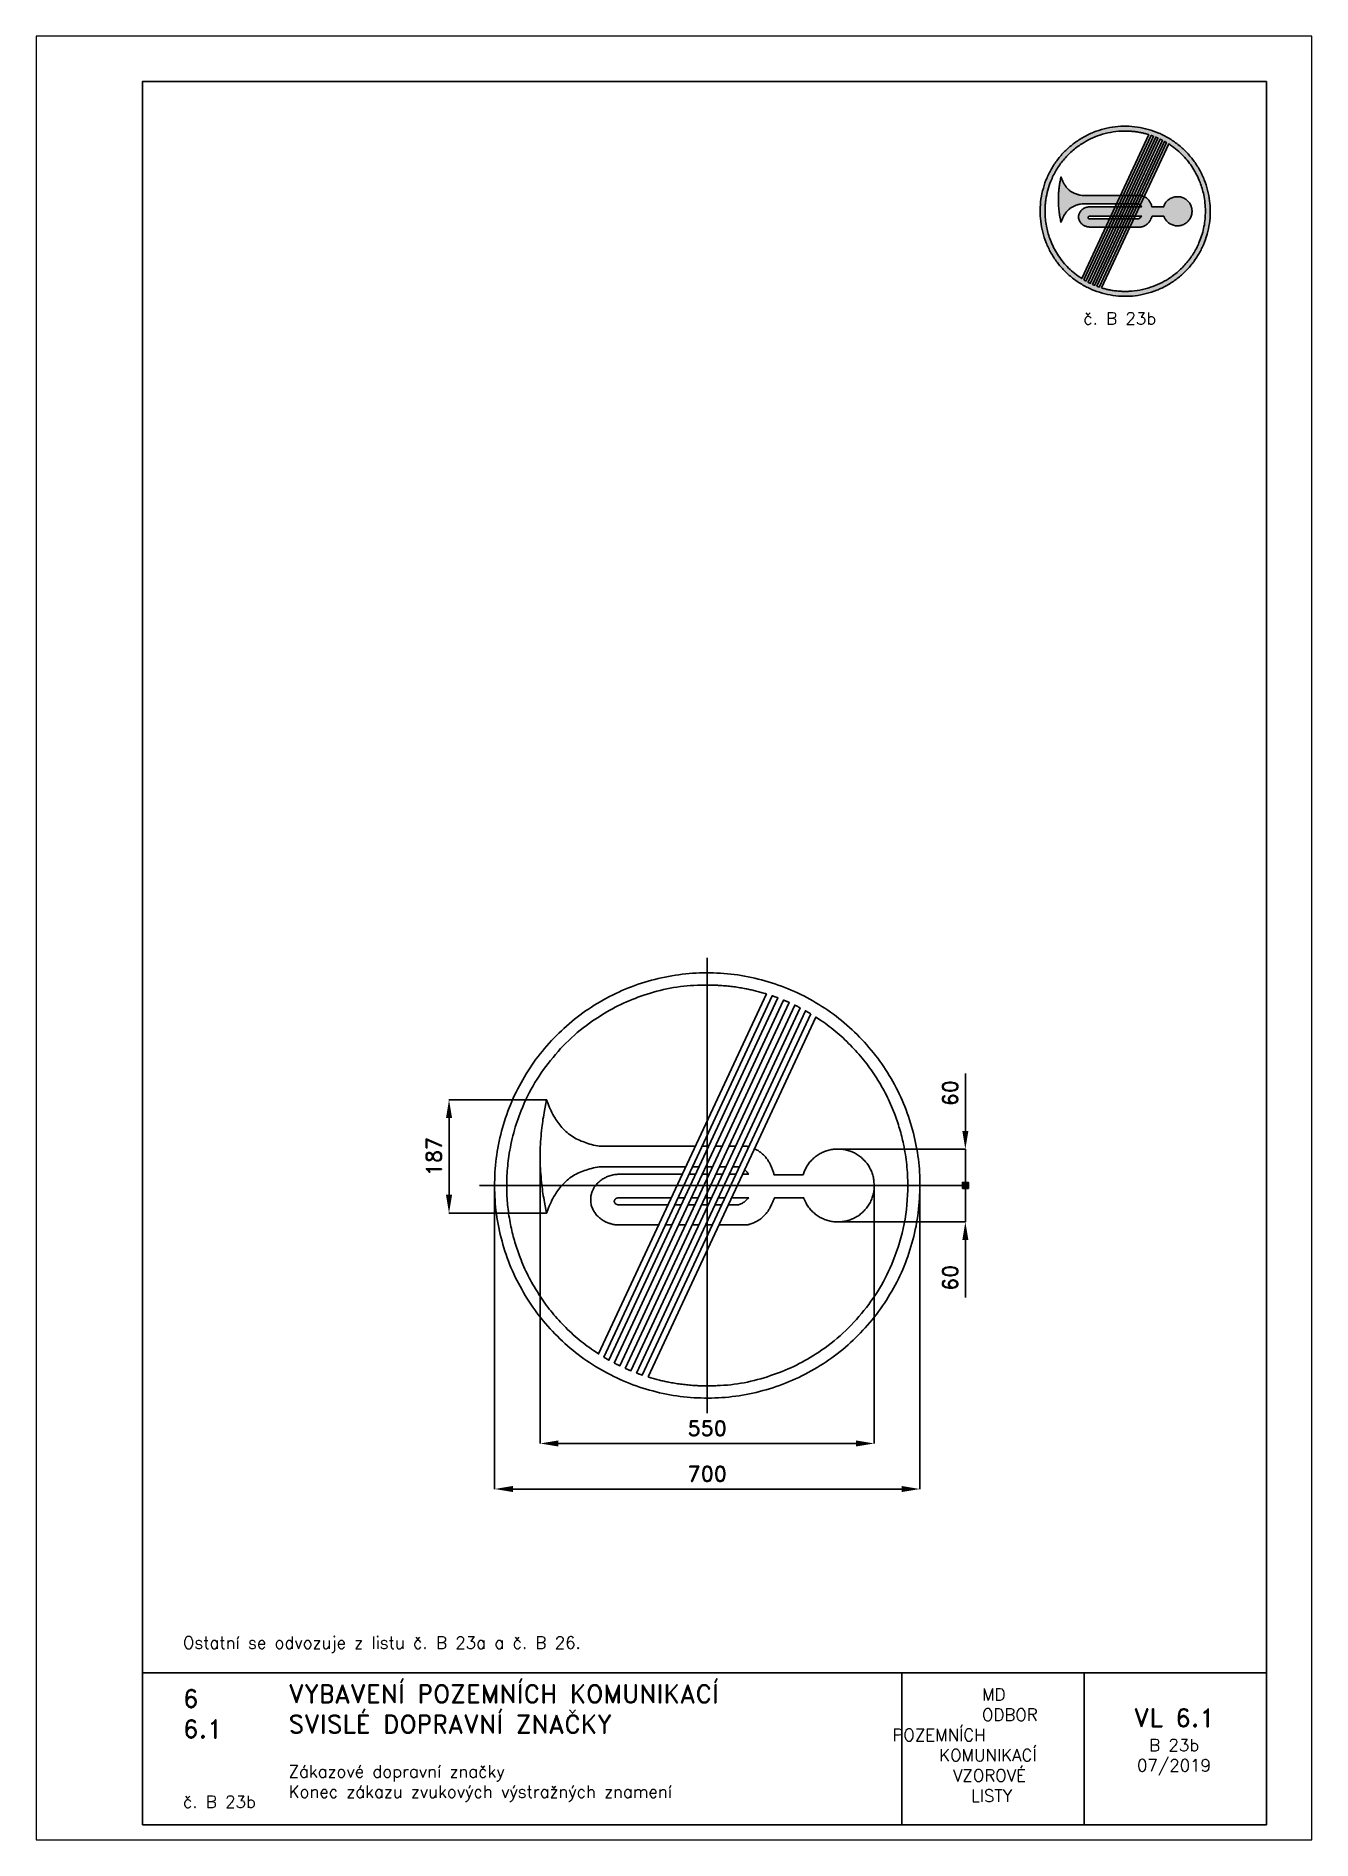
# Paper-space layout 'B 23b' of a CAD drawing. Header units: millimetres. Extents: x 0 to 210, y 0 to 297.
# The model-space entities are those that its viewports show. They can reach past a viewport. Long polylines and large blocks are cut down to what shows.
import ezdxf

# ---------------------------------------------------------------- set-up
doc = ezdxf.new("R2010")
doc.units = ezdxf.units.MM
doc.header["$LTSCALE"] = 5
doc.linetypes.add('ČERCHOVANÁX2', pattern=[2, 1, -0.5, 0, -0.5])
for name, color, linetype in [('Kóty', 2, 'Continuous'), ('Rozpiska', 7, 'Continuous'), ('Značka', 7, 'Continuous')]:
    doc.layers.add(name, color=color, linetype=linetype)
doc.layers.add('Rámeček', color=6, linetype='Continuous', plot=False)
doc.styles.get("Standard").update_dxf_attribs({"font": 'romand.shx', "height": 25})
doc.dimstyles.get("Standard").update_dxf_attribs({"dimtxt": 25, "dimasz": 30, "dimexe": 0.18, "dimexo": 0.0625, "dimgap": 12.5, "dimtad": 1, "dimdec": 0, "dimzin": 0, "dimdsep": 46, "dimtxsty": 'Standard', "dimcen": 0.09, "dimadec": 0, "dimazin": 0, "dimtfac": 1, "dimtdec": 0, "dimtofl": 0, "dimtmove": 0, "dimatfit": 3, "dimfxl": 1, "dimtolj": 1, "dimtzin": 0, "dimarcsym": 0})

psp = doc.layouts.new('B 23b')

# ---------------------------------------------------------------- texts
at = {"layer": 'Rozpiska', "color": 7, "attachment_point": 1}
for s, width, heights, insert, char_height in [('\\pi7.08671;{\\C6;č. B 23b}', 27.98293665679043, [2.666666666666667], (165.2758677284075, 251.5084026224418), 2), ('\\P\\POstatní se odvozuje z listu č. B 23a a č. B 26. ', 155.5010732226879, [0], (24.16971776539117, 40.15012516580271), 2), ('6', 149.04217740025, [0], (24.16971776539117, 24.77143633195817), 3), ('{\\C6;VYBAVENÍ POZEMNÍCH KOMUNIKACÍ\\P}SVISLÉ DOPRAVNÍ ZNAČKY{\\H1.34524x; }', 149.04217740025, [0], (41.56166878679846, 25.56072462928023), 3), ('\\pi14.7414;{\\C6;MD\\P\\pi2.36044;}ODBOR POZEMNÍCH{\\H1.57143x; }\\P\\pi7.69378;KOMUNIKACÍ{\\H1.5x; }\\P\\pi9.97949;{\\C6;VZOROVÉ\\H1.47619x; \\H0.67742x;\\P\\pi12.93187;LISTY\\H1.26984x; }', 33.10184048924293, [0], (140.9534725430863, 24.94523992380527), 2), ('\\pi1.03113;{\\H1.5x;\\C6;VL 6.1\\P\\pi3.55491;\\H0.66667x;B 23b\\H1.66666x; \\H0.6x;\\P\\pi1.5549;07/2019\\H1.80159x; }', 16.06225436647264, [0], (179.6550617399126, 21.60975232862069), 2), ('6.1', 149.04217740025, [0], (24.16971776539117, 19.77734483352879), 3), ('{\\C6;Zákazové dopravní značky\\P}Konec zákazu zvukových výstražných znamení{\\H1.83333x; }', 149.04217740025, [0], (41.56166878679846, 12.28505153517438), 2), ('{\\C6;č. B 23b}', 18.33049291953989, [2.666666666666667], (24.16971776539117, 7.277565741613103), 2)]:
    psp.add_mtext_dynamic_manual_height_columns(s, width=width, gutter_width=100, heights=heights, dxfattribs=dict(at, insert=insert, char_height=char_height))

msp = doc.modelspace()

# ---------------------------------------------------------------- texts
at = {"layer": 'Kóty', "char_height": 25, "attachment_point": 5, "rotation": 90}
for s, insert in [('\\A1;60', (399.8357921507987, 151.9723822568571)), ('\\A1;187', (-450.0285021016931, 47.77999999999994)), ('\\A1;60', (399.8357921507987, -152.1328571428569))]:
    msp.add_mtext(s, dxfattribs=dict(at, insert=insert))

# ---------------------------------------------------------------- blocks, each defined once
blk = doc.blocks.new('*D2')
at = {"layer": 'Defpoints', "color": 0, "transparency": 16777216}
for p in [(-349.9201115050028, 4.699710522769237), (350.0498984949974, 0.1187105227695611), (350.0498984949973, -499.8172426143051)]:
    blk.add_point(p, dxfattribs=at)
at = {"layer": 'Kóty', "color": 0, "lineweight": -2, "transparency": 16777216}
for p, q in [((-349.9201115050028, 4.637210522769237), (-349.9201115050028, -499.9972426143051)), ((350.0498984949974, 0.05621052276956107), (350.0498984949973, -499.9972426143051)), ((-319.9201115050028, -499.8172426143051), (320.0498984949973, -499.8172426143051))]:
    blk.add_line(p, q, dxfattribs=at)
at = {"layer": 'Kóty', "color": 0, "transparency": 16777216}
for points in [[(-319.9201115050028, -494.8172426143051), (-319.9201115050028, -504.8172426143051), (-349.9201115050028, -499.8172426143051)], [(320.0498984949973, -494.8172426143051), (320.0498984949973, -504.8172426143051), (350.0498984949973, -499.8172426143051)]]:
    blk.add_solid(points, dxfattribs=at)
at = {"layer": 'Kóty', "color": 0, "transparency": 16777216, "insert": (0.06489349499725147, -474.8172426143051), "char_height": 25, "attachment_point": 5}
blk.add_mtext('\\A1;700', dxfattribs=at)
blk = doc.blocks.new('*D3')
at = {"layer": 'Defpoints', "color": 0, "transparency": 16777216}
for p in [(-275, 42.42999999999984), (274.9899999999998, -0.7899999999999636), (274.9899999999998, -424.8172426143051)]:
    blk.add_point(p, dxfattribs=at)
at = {"layer": 'Kóty', "color": 0, "lineweight": -2, "transparency": 16777216}
for p, q in [((-275, 42.36749999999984), (-275.0000000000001, -424.9972426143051)), ((274.9899999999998, -0.8524999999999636), (274.9899999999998, -424.9972426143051)), ((-245.0000000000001, -424.8172426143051), (244.9899999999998, -424.8172426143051))]:
    blk.add_line(p, q, dxfattribs=at)
at = {"layer": 'Kóty', "color": 0, "transparency": 16777216}
for points in [[(-245.0000000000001, -419.8172426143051), (-245.0000000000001, -429.8172426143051), (-275.0000000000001, -424.8172426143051)], [(244.9899999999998, -419.8172426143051), (244.9899999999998, -429.8172426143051), (274.9899999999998, -424.8172426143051)]]:
    blk.add_solid(points, dxfattribs=at)
at = {"layer": 'Kóty', "color": 0, "transparency": 16777216, "insert": (-0.00500000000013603, -399.8172426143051), "char_height": 25, "attachment_point": 5}
blk.add_mtext('\\A1;550', dxfattribs=at)

# ---------------------------------------------------------------- dimensions: what is measured, and where the dimension line sits
at = {"layer": 'Kóty'}
for base, p1, p2, picture, middle in [((274.9899999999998, -424.8172426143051), (-275, 42.42999999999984), (274.9899999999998, -0.7899999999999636), '*D3', (-0.00500000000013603, -399.8172426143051)), ((350.0498984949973, -499.8172426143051), (-349.9201115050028, 4.699710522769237), (350.0498984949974, 0.1187105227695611), '*D2', (0.06489349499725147, -474.8172426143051))]:
    dim = msp.add_linear_dim(base=base, p1=p1, p2=p2, dimstyle='Standard', dxfattribs=at)
    dim.commit()
    dim.dimension.update_dxf_attribs({"geometry": picture, "text_midpoint": middle})

# ---------------------------------------------------------------- hatches: boundary and pattern name
at = {"layer": 'Kóty'}
h = msp.add_hatch(color=256, dxfattribs=at)
h.dxf.hatch_style = 1
h.paths.add_polyline_path([(420.0157921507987, -5.000000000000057), (430.0157921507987, -5.000000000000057), (430.0157921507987, 4.999999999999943), (420.0157921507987, 4.999999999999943)])

# ---------------------------------------------------------------- linework, layer by layer
at = {"color": 251}
for points in [[(-35.27418919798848, 30.83068632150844), (-167.79, 30.80000000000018), (-169.5, 30.86999999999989, 0.00627514), (-171.21, 30.92000000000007, 0.0515635), (-184.04, 29.64000000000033, 0.0283488), (-196.6300000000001, 26.30999999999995, 0.0223589), (-207.7399999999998, 22.40999999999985, 0.0355359), (-218.2399999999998, 17.28999999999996, 0.0409184), (-228.3099999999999, 10.48000000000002, 0.0370431), (-237.23, 2.159999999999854, 0.0297939), (-244.3200000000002, -6.260000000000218, 0.0244792), (-250.46, -15.39000000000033, 0.0257618), (-257.1100000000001, -27.55999999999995, 0.0224081), (-262.5500000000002, -40.30999999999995), (-263.52, -42.86999999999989), (-264.4699999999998, -45.44000000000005), (-265.0999999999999, -42.43000000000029), (-265.71, -39.42000000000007), (-266.8699999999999, -33.51000000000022), (-267.96, -27.59999999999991, -0.00679119), (-270.3600000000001, -13.42000000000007, -0.0105037), (-272.2600000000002, 0.819999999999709, -0.0117431), (-273.9099999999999, 18.92000000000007, -0.00390793), (-275, 37.07999999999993), (-275, 47.77999999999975), (-275, 58.47000000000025, -0.00353095), (-273.8899999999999, 76.63000000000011, -0.0106095), (-272.2600000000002, 94.73999999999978, -0.00975099), (-270.3499999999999, 108.98, -0.00692835), (-267.96, 123.1500000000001), (-266.8699999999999, 129.0699999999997), (-265.71, 134.9700000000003), (-265.0999999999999, 137.9899999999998), (-264.4699999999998, 141), (-263.52, 138.4300000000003), (-262.5500000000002, 135.8599999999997, 0.0201283), (-257.0900000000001, 123.1199999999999, 0.0273066), (-250.46, 110.9499999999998, 0.0261826), (-244.3400000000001, 101.8099999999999, 0.0293942), (-237.23, 93.40000000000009, 0.0362447), (-228.3000000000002, 85.06999999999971, 0.0417324), (-218.2399999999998, 78.26999999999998, 0.0357195), (-207.7399999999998, 73.18000000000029, 0.0196758), (-196.6300000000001, 69.23999999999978, 0.0277578), (-184.04, 65.81999999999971, 0.0594155), (-171.21, 64.64000000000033, 0.00755189), (-169.48, 64.68000000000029, 0.00260871), (-167.75, 64.76000000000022), (-19.45556338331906, 64.75349927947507)], [(57.77677600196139, 64.7501136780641), (60.36999999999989, 64.75, -0.0083332), (62.67000000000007, 64.73000000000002, -0.0254137), (64.94999999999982, 64.55999999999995, -0.0260985), (67.26000000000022, 64.11999999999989, -0.004224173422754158), (68.38311122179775, 63.8349185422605)], [(77.76979105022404, 60.30051369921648, -0.02139907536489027), (82.17999999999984, 58.10999999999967, -0.03476890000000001), (87.5, 54.60999999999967, -0.0312755), (92.32999999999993, 50.43000000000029, -0.0296593), (96.65000000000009, 45.76000000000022, -0.0296346), (100.3800000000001, 40.61999999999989, -0.0226157), (103.0700000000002, 36.05999999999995, -0.0180975), (105.3800000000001, 31.28999999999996, -0.0199688), (107.6399999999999, 25.71000000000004, -0.0240615), (109.3899999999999, 19.97000000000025), (109.6799999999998, 18.81999999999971), (109.96, 17.67000000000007), (157.6799999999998, 17.67000000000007), (160.3299999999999, 24.30000000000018, -0.0280104), (163.4400000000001, 30.68000000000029, -0.0385435), (167.8299999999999, 37.17000000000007, -0.0342614), (173.1300000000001, 42.98000000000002, -0.03312440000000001), (179.0999999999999, 48.09000000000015, -0.0343608), (185.6799999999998, 52.34999999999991, -0.0346582), (192.75, 55.75, -0.0344051), (200.23, 58.15000000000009, -0.0343731), (207.9499999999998, 59.60999999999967, -0.034432), (215.79, 59.98999999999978, -0.0344054), (223.6100000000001, 59.40000000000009, -0.0344221), (231.29, 57.75, -0.0344375), (238.6900000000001, 55.15000000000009, -0.03434880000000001), (245.6799999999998, 51.55999999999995, -0.0344275), (252.1700000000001, 47.14000000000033, -0.0348432), (257.98, 41.86999999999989, -0.0344098), (263.0799999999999, 35.92000000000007, -0.0327023), (267.3499999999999, 29.31999999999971, -0.0345367), (270.8099999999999, 22.23999999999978, -0.0409454), (273.1500000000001, 14.76999999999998, -0.031735), (274.3899999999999, 7.440000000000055), (275, 0), (275, -0.3900000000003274), (274.9899999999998, -0.7899999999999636, -0.0328023), (274.4000000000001, -8.609999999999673, -0.0357591), (272.75, -16.28999999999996, -0.0365043), (270.1700000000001, -23.69999999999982, -0.0347361), (266.5599999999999, -30.68000000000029, -0.03410530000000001), (262.1399999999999, -37.15999999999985, -0.0344685), (256.8699999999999, -42.98000000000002, -0.0345532), (250.9200000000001, -48.09999999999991, -0.0344125), (244.3200000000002, -52.34999999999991, -0.0343732), (237.2399999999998, -55.75, -0.0344184), (229.77, -58.15000000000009, -0.0344284), (222.0500000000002, -59.60999999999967, -0.0344269), (214.21, -59.98999999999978, -0.0344129), (206.3899999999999, -59.40000000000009, -0.0343409), (198.71, -57.75, -0.034417), (191.3000000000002, -55.15000000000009, -0.0348185), (184.3200000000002, -51.55999999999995, -0.03441230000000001), (177.8499999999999, -47.14000000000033, -0.0328478), (172.02, -41.86999999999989, -0.03459469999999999), (166.8600000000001, -35.93000000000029, -0.0404163), (162.6500000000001, -29.31999999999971, -0.0211137), (160.4400000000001, -24.78999999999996), (158.4899999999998, -20.14000000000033), (110.46, -20.14000000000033)], [(52.67479904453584, 30.14868657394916, 0.01450641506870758), (51.17999999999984, 30.46000000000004, 0.0205341), (48.96000000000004, 30.76999999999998), (48.55000000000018, 30.80999999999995), (48.13000000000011, 30.84999999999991), (41.96833284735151, 30.84857315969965)], [(-79.96121943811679, -65), (-120.5500000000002, -65), (-120.5500000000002, -64.98999999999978), (-144.5900000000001, -64.98999999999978), (-145.75, -64.98000000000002, -0.00430071), (-146.9200000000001, -64.94999999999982, -0.0318574), (-153.27, -64.34000000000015, -0.0337719), (-159.4899999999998, -62.90000000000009, -0.0311692), (-164.9099999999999, -60.98999999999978, -0.0305887), (-170.0599999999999, -58.42000000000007, -0.0375557), (-175.8200000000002, -54.59999999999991, -0.0406803), (-180.9099999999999, -49.94000000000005, -0.0416925), (-185.1300000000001, -44.75, -0.04311019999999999), (-188.4099999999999, -38.90999999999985, -0.0482947), (-190.8099999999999, -32.28999999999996, -0.0554774), (-191.8000000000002, -25.36999999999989), (-191.8400000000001, -24.34000000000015), (-191.8600000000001, -23.31999999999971), (-191.8400000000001, -22.28999999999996), (-191.8000000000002, -21.26000000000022, -0.04031869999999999), (-191.0700000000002, -15.63000000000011, -0.0412184), (-189.4400000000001, -10.18000000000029, -0.0377072), (-187.2399999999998, -5.329999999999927, -0.0343482), (-184.3600000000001, -0.8599999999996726, -0.0407641), (-179.9400000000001, 4.319999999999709, -0.0393769), (-174.75, 8.720000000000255, -0.039202), (-168.7600000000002, 12.5, -0.0363552), (-162.2600000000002, 15.32999999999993, -0.0398587), (-154.6999999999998, 17.47000000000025, -0.0431421), (-146.9200000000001, 18.31999999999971, -0.0050335), (-145.75, 18.35999999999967, -0.00178453), (-144.5900000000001, 18.38000000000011), (-41.07327685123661, 18.39462720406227)], [(58.23510319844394, 18.40865975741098), (67.7199999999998, 18.40999999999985), (66.26999999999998, 20.69000000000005, 0.0253446), (64.67000000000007, 22.86999999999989, 0.0296387), (63.0300000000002, 24.63000000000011, 0.02143061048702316), (61.68515810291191, 25.8072523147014)], [(-59.12312446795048, -20.31300845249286), (-144.0900000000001, -20.30000000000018), (-143.9299999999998, -20.27999999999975), (-145.4899999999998, -20.27999999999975), (-145.6700000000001, -20.27999999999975), (-145.8600000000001, -20.28999999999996, 0.0265296), (-146.8699999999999, -20.38000000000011, 0.0295013), (-147.8699999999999, -20.57999999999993, 0.0311137), (-148.8400000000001, -20.88000000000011, 0.0319381), (-149.7600000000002, -21.30000000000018, 0.0354978), (-150.6500000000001, -21.84000000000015, 0.0403102), (-151.4499999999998, -22.51999999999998, 0.0425624), (-152.0900000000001, -23.25, 0.0480565), (-152.5900000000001, -24.07999999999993), (-152.9099999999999, -24.92000000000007), (-153.0500000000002, -25.78999999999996), (-153.0599999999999, -25.94000000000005), (-153.0599999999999, -26.07999999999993), (-153.0599999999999, -26.22000000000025), (-153.0500000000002, -26.35999999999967), (-153.0100000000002, -26.77999999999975), (-152.9200000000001, -27.19999999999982), (-152.7800000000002, -27.65000000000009), (-152.5900000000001, -28.07999999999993), (-152.21, -28.75), (-151.73, -29.35999999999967), (-151.0700000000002, -30), (-150.3200000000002, -30.53999999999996, 0.03684469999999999), (-149.3499999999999, -31.06999999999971, 0.0323959), (-148.3200000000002, -31.46000000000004, 0.035793), (-147.0999999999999, -31.76000000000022, 0.03870119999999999), (-145.8600000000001, -31.86999999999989), (-145.6700000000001, -31.88000000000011), (-145.4899999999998, -31.88000000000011), (-120.5799999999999, -31.84999999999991), (-120.5799999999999, -31.84999999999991), (-116.8699999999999, -31.84999999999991), (-64.48112119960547, -31.80315450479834)], [(110.46, -20.14000000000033), (110.1700000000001, -21.01999999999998), (109.8899999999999, -21.89000000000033, -0.018446), (108.0300000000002, -26.76000000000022), (105.8800000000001, -31.52999999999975), (103.54, -36.28999999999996, -0.0220177), (100.8800000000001, -40.85999999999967, -0.0314443), (97.15999999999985, -46, -0.0296713), (92.82999999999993, -50.67000000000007, -0.03134629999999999), (88.01000000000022, -54.86999999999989, -0.0368638), (82.67999999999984, -58.34999999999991, -0.0323556), (76.48999999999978, -61.31999999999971, -0.0106533), (70.03999999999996, -63.76000000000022, -0.00854508), (67.76000000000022, -64.35999999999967, -0.0259962), (65.44999999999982, -64.80000000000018, -0.025467), (63.17000000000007, -64.97000000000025, -0.00843925), (60.86999999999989, -64.98999999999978), (19.34528018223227, -64.98999999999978)], [(34.86213853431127, -31.71432297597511), (50.88000000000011, -31.69999999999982), (51.03999999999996, -31.67000000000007), (51.19999999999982, -31.65000000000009, 0.0794536), (56.80999999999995, -29.82999999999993, 0.069867), (61.67999999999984, -26.44000000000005), (63.46000000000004, -24.80000000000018), (65.17000000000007, -23.10999999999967), (66.67999999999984, -21.71000000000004), (68.2199999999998, -20.32999999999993)]]:
    msp.add_lwpolyline(points, format="xyb", dxfattribs=at)
for points in [[(-8.420945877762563, 64.75301555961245), (2.6108990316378, 64.75253196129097)], [(13.64383224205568, 64.7520483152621), (24.67502953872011, 64.75156474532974)], [(35.71191125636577, 64.75108092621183), (46.74537372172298, 64.75059725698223)], [(-13.20462940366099, 30.83579690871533), (-24.23816147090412, 30.83324190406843)], [(8.86252721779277, 30.84090693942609), (-2.170680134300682, 30.83835200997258)], [(30.93511288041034, 30.84601822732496), (19.90082645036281, 30.84346304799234)], [(-30.03771625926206, 18.39618655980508), (-19.00454953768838, 18.39774557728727)], [(-7.971211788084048, 18.39930461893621), (3.061748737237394, 18.40086360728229)], [(14.09958333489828, 18.4024232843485), (25.13318765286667, 18.40398236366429)], [(36.1660902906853, 18.40554134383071), (47.19955024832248, 18.40710040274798)], [(-37.05712623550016, -20.31638676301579), (-48.08908680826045, -20.31469776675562)], [(-14.99363751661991, -20.31976468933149), (-26.02576072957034, -20.31807566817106)], [(7.074094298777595, -20.32314326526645), (-3.957318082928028, -20.32145435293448)], [(29.13757702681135, -20.32652119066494), (18.10594022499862, -20.3248322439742)], [(68.2199999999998, -20.32999999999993), (51.86000000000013, -20.32999999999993), (40.17162312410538, -20.32821050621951)], [(-53.44169505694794, -31.79328318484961), (-42.40425323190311, -31.78341363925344)], [(-31.36763373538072, -31.77354482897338), (-20.32992028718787, -31.76367504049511)], [(-9.288209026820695, -31.75380167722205), (1.748392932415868, -31.74393288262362)], [(12.78576363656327, -31.73406340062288), (23.82269919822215, -31.72419430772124)], [(-57.89329913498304, -65), (-68.92640330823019, -65)], [(-35.82798194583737, -65), (-46.86167430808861, -65)], [(-13.75945617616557, -65), (-24.79087462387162, -65)], [(8.305773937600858, -65), (-2.726294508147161, -65)]]:
    msp.add_lwpolyline(points, dxfattribs=at)
at = {"layer": 'Kóty'}
for p, q in [((424.8357921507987, 89.82952511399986), (424.8357921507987, 184.1152393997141)), ((-264.5324999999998, 141), (-425.208502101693, 141)), ((-425.0285021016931, -15.44000000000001), (-425.0285021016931, 111)), ((219.772649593, 59.82952511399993), (425.0157921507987, 59.82952511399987)), ((424.8357921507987, 29.99999999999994), (424.8357921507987, 59.99999999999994)), ((424.8357921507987, 29.99999999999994), (424.8357921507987, -60.00000000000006)), ((350, 0), (425.0157921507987, -5.565889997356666e-14)), ((-264.5324999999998, -45.44000000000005), (-425.2085021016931, -45.44000000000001)), ((214.2725, -59.98999999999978), (425.0157921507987, -59.98999999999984)), ((424.8357921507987, -89.98999999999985), (424.8357921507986, -184.2757142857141))]:
    msp.add_line(p, q, dxfattribs=at)
msp.add_lwpolyline([(420.0157921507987, -5.000000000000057), (430.0157921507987, -5.000000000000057), (430.0157921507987, 4.999999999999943), (420.0157921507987, 4.999999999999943)], close=True, dxfattribs=at)
for points in [[(420.0157921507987, 4.999999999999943), (430.0157921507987, -5.000000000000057)], [(430.0157921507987, 4.999999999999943), (420.0157921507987, -5.000000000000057)]]:
    msp.add_lwpolyline(points, dxfattribs=at)
for points in [[(-430.0285021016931, 111), (-420.0285021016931, 111), (-425.028502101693, 141)], [(419.8357921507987, 89.82952511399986), (429.8357921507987, 89.82952511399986), (424.8357921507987, 59.82952511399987)], [(-430.0285021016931, -15.44000000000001), (-420.0285021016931, -15.44000000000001), (-425.0285021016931, -45.44000000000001)], [(419.8357921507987, -89.98999999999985), (429.8357921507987, -89.98999999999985), (424.8357921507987, -59.98999999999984)]]:
    msp.add_solid(points, dxfattribs=at)
at = {"layer": 'Značka', "color": 6, "linetype": 'ČERCHOVANÁX2', "lineweight": 25, "ltscale": 5}
for p, q in [((0, 375), (0, -375)), ((375.0000000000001, 0), (-375, 0))]:
    msp.add_line(p, q, dxfattribs=at)
at = {"layer": 'Značka', "color": 5}
for points in [[(350, 0), (349.9899999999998, -2.289999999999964), (349.9699999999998, -4.579999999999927, -0.0321723), (346.4899999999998, -50.21000000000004, -0.0357271), (336.8600000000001, -95, -0.03666290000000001), (321.8299999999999, -138.2600000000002, -0.0347485), (300.79, -178.9499999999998, -0.0340415), (274.96, -216.7700000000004, -0.0344575), (244.23, -250.71, -0.0345594), (209.5100000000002, -280.5599999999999, -0.0344257), (171.02, -305.3699999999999, -0.03439150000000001), (129.75, -325.2199999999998, -0.034421), (86.15000000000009, -339.23, -0.0344296), (41.15999999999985, -347.7199999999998, -0.0344181), (-4.579999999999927, -349.9699999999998, -0.0344133), (-50.23999999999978, -346.5300000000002, -0.0344182), (-95, -336.8600000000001, -0.0344109), (-138.2199999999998, -321.7199999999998, -0.03441830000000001), (-178.9499999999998, -300.79, -0.0344136), (-216.7800000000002, -274.98, -0.0344205), (-250.71, -244.23, -0.034415), (-280.5599999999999, -209.5, -0.03441880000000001), (-305.3699999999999, -171.0200000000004, -0.03441830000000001), (-325.2199999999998, -129.75, -0.0344215), (-339.23, -86.14999999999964, -0.0344228), (-347.7199999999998, -41.15999999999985, -0.0344136), (-349.9699999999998, 4.579999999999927, -0.0344133), (-346.5300000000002, 50.23999999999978, -0.0344159), (-336.8600000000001, 95, -0.0344144), (-321.7199999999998, 138.2199999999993, -0.03441830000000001), (-300.79, 178.9499999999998, -0.0344136), (-274.98, 216.7800000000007, -0.0344205), (-244.23, 250.71, -0.034415), (-209.5, 280.5599999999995, -0.03441880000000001), (-171.02, 305.3699999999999, -0.03441830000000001), (-129.75, 325.2199999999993, -0.0344215), (-86.15000000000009, 339.2299999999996, -0.0344228), (-41.15999999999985, 347.7199999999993, -0.034413), (4.579999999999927, 349.9699999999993, -0.0344245), (50.23999999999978, 346.5300000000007, -0.0344168), (95, 336.8600000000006, -0.034419), (138.2199999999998, 321.7199999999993, -0.0344094), (178.9499999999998, 300.79, -0.0344181), (216.77, 274.9799999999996, -0.0344097), (250.71, 244.2299999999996, -0.03441830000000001), (280.5700000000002, 209.5, -0.0344905), (305.3699999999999, 171.0200000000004, -0.0344252), (325.1999999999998, 129.7600000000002, -0.0340813), (339.23, 86.14999999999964, -0.0327904), (347.5100000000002, 43.38000000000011, -0.0342656), (350, 0)], [(97.40999999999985, 315.3699999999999), (-178.9499999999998, -277.2800000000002), (-183.0100000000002, -274.5900000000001), (-187.0500000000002, -271.8699999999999, -0.0265825), (-214.04, -251.2800000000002, -0.027814), (-238.6700000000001, -227.8600000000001, -0.0267194), (-259.96, -203.46, -0.0257754), (-278.5700000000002, -176.96, -0.0258595), (-294.8099999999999, -148.6100000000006, -0.0266216), (-307.98, -118.7399999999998, -0.0215115), (-316.5700000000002, -93.61000000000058, -0.0204709), (-323.02, -67.84000000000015, -0.0229425), (-327.8200000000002, -39.28000000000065, -0.0255711), (-329.8400000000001, -10.43000000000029, -0.00360585), (-329.9400000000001, -5.210000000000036), (-330, 0, -0.00176743), (-329.8600000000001, 8.149999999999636, -0.00536473), (-329.5999999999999, 16.30000000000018, -0.013597), (-328.4699999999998, 32.32999999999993, -0.0126547), (-326.4899999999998, 48.28000000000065, -0.0302672), (-318.5999999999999, 86.60000000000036, -0.03166040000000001), (-306.0300000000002, 123.6800000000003, -0.0415756), (-283.54, 169.3999999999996, -0.04083130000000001), (-253.8299999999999, 210.8699999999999, -0.0404235), (-218.6599999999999, 247.46, -0.0408924), (-178.1199999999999, 277.8299999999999, -0.0329357), (-142.3800000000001, 297.8800000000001, -0.0317255), (-104.29, 313.1700000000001, -0.0356761), (-60.84999999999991, 324.7199999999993, -0.0398149), (-16.30000000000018, 329.6000000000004, -0.00580532), (-8.150000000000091, 329.8600000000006, -0.0019161), (0, 330), (1.519999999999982, 330), (3.050000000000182, 329.9899999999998, -0.0025694), (6.090000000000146, 329.9499999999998, -0.0023292), (9.13000000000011, 329.8800000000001, -0.00573164), (16.67000000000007, 329.5900000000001, -0.00596606), (24.19999999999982, 329.1300000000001, -0.00807273), (34.11000000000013, 328.2700000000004, -0.00797208), (44, 327.0900000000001, -0.00791688), (53.75, 325.6499999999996, -0.00803519), (63.44000000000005, 323.8999999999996, -0.00627867), (71.09999999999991, 322.3199999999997, -0.00603046), (78.71000000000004, 320.54, -0.00657347), (86.69999999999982, 318.4899999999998, -0.00736123), (94.63000000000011, 316.2199999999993), (96.01999999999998, 315.8000000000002), (97.40999999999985, 315.3699999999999)], [(-97.40999999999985, -315.3699999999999), (178.9499999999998, 277.2800000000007), (183.0100000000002, 274.5900000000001), (187.0500000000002, 271.8699999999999, -0.026577), (214.04, 251.2800000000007, -0.0277937), (238.6700000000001, 227.8600000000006, -0.0267232), (259.96, 203.4499999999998, -0.0258152), (278.5700000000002, 176.96, -0.0258518), (294.8000000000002, 148.6100000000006, -0.0264235), (307.98, 118.7399999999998, -0.021555), (316.5900000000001, 93.61000000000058, -0.0211496), (323.02, 67.84000000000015, -0.026845), (328.3200000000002, 34.13999999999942, -0.0265739), (330, 0, -0.04923830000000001), (324.2600000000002, -63.05999999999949, -0.0519543), (306.0300000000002, -123.6800000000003, -0.0424787), (283.54, -169.4400000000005, -0.0403806), (253.8299999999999, -210.8699999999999, -0.0395621), (218.6300000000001, -247.4200000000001, -0.0407724), (178.1199999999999, -277.8299999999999, -0.033086), (142.3800000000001, -297.8800000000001, -0.0317147), (104.29, -313.1700000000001, -0.035629), (60.84000000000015, -324.7199999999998, -0.0398206), (16.30000000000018, -329.5999999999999, -0.0057773), (8.150000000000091, -329.8600000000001, -0.00194604), (0, -330), (-1.519999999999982, -330), (-3.050000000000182, -329.9899999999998, -0.00257066), (-6.090000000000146, -329.9499999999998, -0.00233087), (-9.13000000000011, -329.8800000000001, -0.0057615), (-16.67000000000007, -329.5900000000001, -0.00599654), (-24.19999999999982, -329.1199999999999, -0.00804828), (-34.11000000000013, -328.2600000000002, -0.00797242), (-44, -327.0900000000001, -0.00794137), (-53.75, -325.6500000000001, -0.00803519), (-63.44000000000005, -323.9000000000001, -0.00624805), (-71.09999999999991, -322.3099999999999, -0.00597866), (-78.71000000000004, -320.54, -0.00662362), (-86.69999999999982, -318.4899999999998, -0.00740575), (-94.63000000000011, -316.2199999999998), (-96.01999999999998, -315.8000000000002), (-97.40999999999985, -315.3699999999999)]]:
    msp.add_lwpolyline(points, format="xyb", dxfattribs=at)
for points in [[(-170.4099999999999, -282.6300000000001), (106.9899999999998, 312.25), (107.1300000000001, 312.1999999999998), (107.27, 312.1499999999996), (108.27, 311.8099999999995), (109.27, 311.46), (110.21, 311.1199999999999), (111.1599999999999, 310.79), (112.0999999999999, 310.4400000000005), (113.0500000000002, 310.1000000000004), (113.8000000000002, 309.8199999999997), (114.5500000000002, 309.54), (115.3499999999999, 309.25), (116.1500000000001, 308.9499999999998), (116.29, 308.8899999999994), (116.4299999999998, 308.8400000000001), (-161.73, -287.6799999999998), (-161.8600000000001, -287.5999999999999), (-161.9899999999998, -287.5300000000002), (-162.9099999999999, -287.0100000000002), (-163.8299999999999, -286.4899999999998), (-164.6999999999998, -285.9899999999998), (-165.5700000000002, -285.4899999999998), (-166.4400000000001, -284.98), (-167.3099999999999, -284.48), (-168, -284.0700000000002), (-168.6900000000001, -283.6599999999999), (-169.4200000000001, -283.2199999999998), (-170.1500000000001, -282.7800000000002), (-170.2800000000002, -282.71), (-170.4099999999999, -282.6300000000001)], [(-152.9299999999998, -292.46), (125.75, 305.1599999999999), (125.8899999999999, 305.1000000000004), (126.0300000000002, 305.0500000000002), (127, 304.6399999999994), (127.9699999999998, 304.2399999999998), (128.8899999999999, 303.8500000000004), (129.8099999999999, 303.46), (130.73, 303.0599999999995), (131.6500000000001, 302.6700000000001), (132.3800000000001, 302.3500000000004), (133.1199999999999, 302.0300000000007), (133.8899999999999, 301.6800000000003), (134.6700000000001, 301.3400000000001), (134.8099999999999, 301.2800000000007), (134.9400000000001, 301.2199999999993), (-144, -296.98), (-144.1399999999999, -296.9200000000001), (-144.27, -296.8499999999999), (-145.2199999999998, -296.3899999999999), (-146.1599999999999, -295.9200000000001), (-147.0500000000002, -295.4699999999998), (-147.9499999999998, -295.0300000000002), (-148.8400000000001, -294.5700000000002), (-149.73, -294.1199999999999), (-150.4400000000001, -293.75), (-151.1500000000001, -293.3899999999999), (-151.9099999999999, -293), (-152.6599999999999, -292.5999999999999), (-152.8000000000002, -292.5300000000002), (-152.9299999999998, -292.46)], [(-134.9400000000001, -301.2199999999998), (144, 296.9799999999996), (144.1399999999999, 296.9200000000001), (144.27, 296.8500000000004), (145.2199999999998, 296.3899999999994), (146.1599999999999, 295.9200000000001), (147.0599999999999, 295.4799999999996), (147.9499999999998, 295.0300000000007), (148.8400000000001, 294.5799999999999), (149.73, 294.1199999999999), (150.4400000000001, 293.7600000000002), (151.1599999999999, 293.3899999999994), (151.9099999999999, 293), (152.6599999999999, 292.6000000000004), (152.8000000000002, 292.5300000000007), (152.9299999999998, 292.46), (-125.75, -305.1599999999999), (-125.8899999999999, -305.0999999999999), (-126.0300000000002, -305.0500000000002), (-127, -304.6399999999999), (-127.9699999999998, -304.2399999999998), (-128.8899999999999, -303.8499999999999), (-129.8099999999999, -303.46), (-130.73, -303.0700000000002), (-131.6500000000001, -302.6700000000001), (-132.3800000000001, -302.3499999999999), (-133.1199999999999, -302.0300000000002), (-133.8899999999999, -301.6900000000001), (-134.6700000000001, -301.3400000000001), (-134.8099999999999, -301.2800000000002), (-134.9400000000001, -301.2199999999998)], [(170.4099999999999, 282.6300000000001), (-106.9899999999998, -312.25), (-107.1300000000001, -312.1999999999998), (-107.27, -312.1500000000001), (-108.27, -311.8099999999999), (-109.27, -311.46), (-110.21, -311.1199999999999), (-111.1599999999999, -310.7800000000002), (-112.0999999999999, -310.4400000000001), (-113.0500000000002, -310.0999999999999), (-113.8000000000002, -309.8200000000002), (-114.5500000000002, -309.54), (-115.3499999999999, -309.25), (-116.1500000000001, -308.9499999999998), (-116.29, -308.8899999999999), (-116.4299999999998, -308.8400000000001), (161.73, 287.6800000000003), (161.8600000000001, 287.6000000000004), (161.9899999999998, 287.5300000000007), (162.9099999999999, 287.0100000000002), (163.8299999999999, 286.4899999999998), (164.6999999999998, 285.9899999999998), (165.5700000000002, 285.4899999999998), (166.4400000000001, 284.9799999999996), (167.3099999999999, 284.4799999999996), (168, 284.0699999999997), (168.6900000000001, 283.6599999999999), (169.4200000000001, 283.2199999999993), (170.1500000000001, 282.7800000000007), (170.2800000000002, 282.71), (170.4099999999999, 282.6300000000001)]]:
    msp.add_lwpolyline(points, dxfattribs=at)

msp.set_redraw_order([(e.dxf.handle, doc.entitydb.next_handle()) for e in msp.query("TEXT MTEXT ATTDEF DIMENSION ARC_DIMENSION")])  # texts and dimensions are drawn at this point

# ---------------------------------------------------------------- hatches: boundary and pattern name
at = {"layer": 'Značka'}
h = psp.add_hatch(color=7, dxfattribs=at)
h.dxf.hatch_style = 1
h.paths.add_polyline_path([(173.8692494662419, 256.1097597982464), (185.0268494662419, 280.0377597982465), (185.0324494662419, 280.0353597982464), (185.0376494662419, 280.0325597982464), (185.0756494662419, 280.0141597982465), (185.1132494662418, 279.9953597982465), (185.1492494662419, 279.9777597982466), (185.1848494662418, 279.9597597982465), (185.220449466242, 279.9417597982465), (185.2560494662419, 279.9233597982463), (185.2844494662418, 279.9089597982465), (185.3132494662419, 279.8941597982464), (185.3432494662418, 279.8785597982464), (185.3732494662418, 279.8625597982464), (185.378849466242, 279.8597597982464), (185.3840494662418, 279.8569597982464), (174.2368494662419, 255.9521597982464), (174.231249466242, 255.9545597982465), (174.2256494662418, 255.9565597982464), (174.186849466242, 255.9729597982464), (174.148049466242, 255.9889597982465), (174.1112494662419, 256.0045597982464), (174.074449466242, 256.0201597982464), (174.0376494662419, 256.0357597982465), (174.0008494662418, 256.0517597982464), (173.9716494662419, 256.0645597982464), (173.9420494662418, 256.0773597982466), (173.9112494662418, 256.0909597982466), (173.8800494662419, 256.1049597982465), (173.874449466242, 256.1073597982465)], flags=16)
h.paths.add_polyline_path([(173.1496494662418, 256.4601597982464), (184.2968494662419, 280.3649597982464), (184.3024494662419, 280.3625597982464), (184.3080494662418, 280.3605597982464), (184.3468494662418, 280.3441597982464), (184.3856494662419, 280.3281597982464), (184.422449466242, 280.3125597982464), (184.4592494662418, 280.2969597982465), (184.4960494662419, 280.2809597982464), (184.532849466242, 280.2653597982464), (184.5620494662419, 280.2525597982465), (184.5916494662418, 280.2397597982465), (184.6224494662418, 280.2257597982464), (184.6536494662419, 280.2121597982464), (184.6592494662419, 280.2097597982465), (184.6644494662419, 280.2073597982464), (173.5068494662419, 256.2793597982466), (173.501249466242, 256.2817597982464), (173.4960494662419, 256.2845597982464), (173.4580494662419, 256.3029597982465), (173.420449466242, 256.3217597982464), (173.3848494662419, 256.3397597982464), (173.3488494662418, 256.3573597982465), (173.3132494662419, 256.3757597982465), (173.2776494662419, 256.3937597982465), (173.2492494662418, 256.4085597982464), (173.2208494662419, 256.4229597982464), (173.190449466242, 256.4385597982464), (173.1604494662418, 256.4545597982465), (173.1548494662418, 256.4573597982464)], flags=16)
edge = h.paths.add_edge_path(flags=16)
edge.add_line((183.163249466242, 280.7733597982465), (172.108849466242, 257.0673597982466))
edge.add_line((172.108849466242, 257.0673597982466), (171.9464494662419, 257.1749597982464))
edge.add_line((171.9464494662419, 257.1749597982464), (171.784849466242, 257.2837597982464))
edge.add_arc((178.9861191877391, 267.8427900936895), 12.78090006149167, 229.6158095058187, 235.7059711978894, ccw=False)
edge.add_arc((178.6271129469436, 267.4249585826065), 12.23002731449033, 223.2563814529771, 229.6286651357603, ccw=False)
edge.add_arc((178.4205608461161, 267.4952405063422), 12.12928948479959, 218.0452393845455, 224.1668226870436, ccw=False)
edge.add_arc((178.7713780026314, 267.7660142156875), 12.57244026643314, 212.126243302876, 218.0317411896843, ccw=False)
edge.add_arc((178.755007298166, 267.9230507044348), 12.64288022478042, 206.843165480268, 212.7684057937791, ccw=False)
edge.add_arc((178.4233097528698, 267.7551643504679), 12.27111539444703, 200.7433012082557, 206.843081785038, ccw=False)
edge.add_arc((178.455066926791, 267.9037793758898), 12.35411104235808, 196.4074542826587, 201.3357129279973, ccw=False)
edge.add_arc((179.0570221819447, 268.0787147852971), 12.98096655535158, 191.7062198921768, 196.3976533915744, ccw=False)
edge.add_arc((178.6912496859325, 268.1071178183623), 12.62897675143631, 186.9116657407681, 192.1690978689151, ccw=False)
edge.add_arc((177.3885400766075, 267.9537975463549), 11.31728462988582, 181.0755673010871, 186.9347548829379, ccw=False)
edge.add_line((166.0732494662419, 267.7413597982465), (166.069249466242, 267.9501597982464))
edge.add_line((166.069249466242, 267.9501597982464), (166.0668494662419, 268.1585597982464))
edge.add_line((166.0668494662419, 268.1585597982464), (166.0724494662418, 268.4845597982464))
edge.add_arc((181.2721739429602, 268.1628265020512), 15.20312916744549, 177.5581592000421, 178.7873985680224, ccw=False)
edge.add_arc((177.8926351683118, 268.3002477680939), 11.82080609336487, 174.4097234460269, 177.5257342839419, ccw=False)
edge.add_arc((178.7696437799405, 268.2063742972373), 12.70279071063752, 171.4735774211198, 174.3736662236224, ccw=False)
edge.add_arc((179.0145652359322, 268.2516535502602), 12.93854596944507, 164.8983639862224, 171.8326805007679, ccw=False)
edge.add_arc((178.4746344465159, 268.3977671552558), 12.37919431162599, 157.6468073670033, 164.9002075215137, ccw=False)
edge.add_arc((178.4527193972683, 268.6203610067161), 12.27585962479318, 149.045381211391, 158.5688029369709, ccw=False)
edge.add_arc((178.6589408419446, 268.4998100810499), 12.51471671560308, 139.7050491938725, 149.0576985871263, ccw=False)
edge.add_arc((178.8539239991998, 268.6389920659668), 12.5755681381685, 131.5039601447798, 140.7633026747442, ccw=False)
edge.add_arc((178.745638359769, 268.7671149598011), 12.40785837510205, 122.15491170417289, 131.5215408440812, ccw=False)
edge.add_arc((178.9378650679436, 268.8330841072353), 12.45588454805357, 115.5194649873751, 123.06504381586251, ccw=False)
edge.add_arc((179.1480656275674, 268.3855290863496), 12.95033414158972, 108.23714378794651, 115.50565485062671, ccw=False)
edge.add_arc((179.197390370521, 268.7556386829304), 12.61530046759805, 100.80309472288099, 108.9759882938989, ccw=False)
edge.add_arc((178.9475782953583, 270.0734189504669), 11.2740517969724, 91.691204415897, 100.81129024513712, ccw=False)
edge.add_arc((179.225699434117, 267.3093858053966), 14.04646254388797, 91.16198791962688, 92.49245431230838, ccw=False)
edge.add_arc((179.8344975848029, 238.8216014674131), 42.54074574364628, 90.76455657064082, 91.20369380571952, ccw=False)
edge.add_line((179.2668494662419, 281.3585597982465), (179.3276494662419, 281.3585597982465))
edge.add_line((179.3276494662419, 281.3585597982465), (179.388849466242, 281.3581597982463))
edge.add_arc((179.2939721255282, 269.5258819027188), 11.83265827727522, 88.95172076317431, 89.54058257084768, ccw=False)
edge.add_arc((179.2707187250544, 268.3035390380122), 13.05522201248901, 88.4140162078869, 88.94782856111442, ccw=False)
edge.add_arc((179.2769026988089, 268.1933438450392), 13.16520707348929, 87.14061146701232, 88.4541922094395, ccw=False)
edge.add_arc((179.313248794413, 268.7120140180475), 12.64537383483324, 85.82055170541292, 87.18785571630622, ccw=False)
edge.add_arc((179.367803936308, 269.0314630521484), 12.32283762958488, 84.11519231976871, 85.96528556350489, ccw=False)
edge.add_arc((179.3489777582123, 268.860752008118), 12.49457931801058, 82.2825512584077, 84.10957870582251, ccw=False)
edge.add_arc((179.4030651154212, 268.8986740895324), 12.44983192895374, 80.69140081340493, 82.50577815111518, ccw=False)
edge.add_arc((179.4328702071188, 269.0908849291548), 12.25533131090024, 78.84206620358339, 80.6835564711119, ccw=False)
edge.add_arc((179.4412921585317, 268.8834047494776), 12.45735390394, 77.62578945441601, 79.06473571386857, ccw=False)
edge.add_arc((179.3114748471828, 268.396949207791), 12.96034743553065, 76.14400901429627, 77.52607188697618, ccw=False)
edge.add_arc((179.4565878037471, 268.7847653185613), 12.54915636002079, 74.85672605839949, 76.3632327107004, ccw=False)
edge.add_arc((179.8098927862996, 270.0806873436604), 11.20593958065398, 73.18246047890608, 74.86949965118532, ccw=False)
edge.add_line((183.052049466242, 280.8073597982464), (183.1076494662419, 280.7905597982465))
edge.add_line((183.1076494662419, 280.7905597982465), (183.163249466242, 280.7733597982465))
h.paths.add_polyline_path([(172.450449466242, 256.8533597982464), (183.5464494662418, 280.6485597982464), (183.552049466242, 280.6465597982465), (183.5576494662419, 280.6445597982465), (183.5976494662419, 280.6309597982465), (183.6376494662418, 280.6169597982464), (183.675249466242, 280.6033597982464), (183.713249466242, 280.5901597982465), (183.7508494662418, 280.5761597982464), (183.7888494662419, 280.5625597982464), (183.8188494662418, 280.5513597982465), (183.8488494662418, 280.5401597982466), (183.880849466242, 280.5285597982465), (183.9128494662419, 280.5165597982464), (183.9184494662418, 280.5141597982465), (183.9240494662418, 280.5121597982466), (172.7976494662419, 256.6513597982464), (172.7924494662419, 256.6545597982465), (172.7872494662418, 256.6573597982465), (172.7504494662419, 256.6781597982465), (172.7136494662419, 256.6989597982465), (172.678849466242, 256.7189597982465), (172.6440494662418, 256.7389597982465), (172.6092494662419, 256.7593597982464), (172.574449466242, 256.7793597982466), (172.5468494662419, 256.7957597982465), (172.5192494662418, 256.8121597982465), (172.4900494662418, 256.8297597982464), (172.4608494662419, 256.8473597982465), (172.4556494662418, 256.8501597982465)], flags=16)
h.paths.add_polyline_path([(186.0832494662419, 279.4637597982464), (174.9872494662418, 255.6685597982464), (174.9816494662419, 255.6705597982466), (174.9760494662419, 255.6725597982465), (174.936049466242, 255.6861597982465), (174.896049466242, 255.7001597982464), (174.8584494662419, 255.7137597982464), (174.8204494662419, 255.7273597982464), (174.782849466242, 255.7409597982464), (174.744849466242, 255.7545597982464), (174.7148494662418, 255.7657597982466), (174.6848494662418, 255.7769597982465), (174.6528494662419, 255.7885597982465), (174.620849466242, 255.8005597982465), (174.615249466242, 255.8029597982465), (174.6096494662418, 255.8049597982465), (185.7360494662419, 279.6657597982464), (185.741249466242, 279.6625597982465), (185.7464494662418, 279.6597597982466), (185.7832494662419, 279.6389597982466), (185.820049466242, 279.6181597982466), (185.8548494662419, 279.5981597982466), (185.889649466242, 279.5781597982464), (185.9244494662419, 279.5577597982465), (185.9592494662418, 279.5377597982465), (185.9868494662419, 279.5213597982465), (186.0144494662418, 279.5049597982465), (186.043649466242, 279.4873597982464), (186.072849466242, 279.4697597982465), (186.078049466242, 279.4669597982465)], flags=16)
edge = h.paths.add_edge_path(flags=16)
edge.add_line((175.3704494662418, 255.5437597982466), (186.4248494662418, 279.2497597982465))
edge.add_line((186.4248494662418, 279.2497597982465), (186.587249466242, 279.1421597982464))
edge.add_line((186.587249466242, 279.1421597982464), (186.7488494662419, 279.0333597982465))
edge.add_arc((179.5468213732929, 268.4733354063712), 12.78214863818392, 49.616107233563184, 55.70567347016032, ccw=False)
edge.add_arc((179.9011887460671, 268.8864849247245), 12.23784772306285, 43.25841960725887, 49.62662698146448, ccw=False)
edge.add_arc((180.1115874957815, 268.82358891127), 12.1292106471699, 38.03287658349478, 44.15592561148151, ccw=False)
edge.add_arc((179.7828915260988, 268.5626328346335), 12.54888938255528, 32.131616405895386, 38.04671068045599, ccw=False)
edge.add_arc((179.7760305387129, 268.3965244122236), 12.64378929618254, 26.828610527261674, 32.75252246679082, ccw=False)
edge.add_arc((180.024683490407, 268.5204725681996), 12.36596063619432, 20.782398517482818, 26.83609986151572, ccw=False)
edge.add_arc((180.1035488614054, 268.4124451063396), 12.33123151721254, 16.443096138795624, 21.381709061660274, ccw=False)
edge.add_arc((179.879756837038, 268.348644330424), 12.5639305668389, 11.586901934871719, 16.43326486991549, ccw=False)
edge.add_arc((179.7499903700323, 268.2254181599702), 12.71615527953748, 5.86202293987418, 12.013378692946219, ccw=False)
edge.add_arc((179.5953231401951, 268.2096164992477), 12.87162758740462, -0.22727049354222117, 5.861677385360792, ccw=False)
edge.add_arc((179.575995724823, 268.0602926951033), 12.8912282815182, -10.838723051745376, 0.4367578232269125, ccw=False)
edge.add_arc((180.2361975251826, 267.9231415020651), 12.21701817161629, 337.31443381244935, 349.2107862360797, ccw=False)
edge.add_arc((180.3046964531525, 267.581286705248), 12.02544718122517, 328.9623964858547, 338.69146766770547, ccw=False)
edge.add_arc((179.7711018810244, 267.8978561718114), 12.64587051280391, 319.7304299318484, 328.9799565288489, ccw=False)
edge.add_arc((179.4918694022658, 267.8762382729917), 12.84646506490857, 311.5467921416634, 320.6090315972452, ccw=False)
edge.add_arc((179.7561379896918, 267.5721974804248), 12.44364593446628, 302.22496702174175, 311.56459757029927, ccw=False)
edge.add_arc((179.6235182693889, 267.4346868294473), 12.39942402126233, 295.50226062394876, 303.0822481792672, ccw=False)
edge.add_arc((179.3848272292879, 267.9335985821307), 12.95249360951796, 288.23775051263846, 295.5050481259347, ccw=False)
edge.add_arc((179.3318233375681, 267.5804009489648), 12.63465090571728, 280.8052104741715, 288.9673232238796, ccw=False)
edge.add_arc((179.586179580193, 266.2388296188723), 11.26918115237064, 271.6916357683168, 280.81364368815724, ccw=False)
edge.add_arc((179.3069904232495, 269.0393644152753), 14.07810713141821, 271.163483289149, 272.49095894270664, ccw=False)
edge.add_arc((178.704865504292, 297.1657832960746), 42.21096470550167, 270.76284114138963, 271.2054092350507, ccw=False)
edge.add_line((179.2668494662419, 254.9585597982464), (179.206049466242, 254.9585597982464))
edge.add_line((179.206049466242, 254.9585597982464), (179.1448494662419, 254.9589597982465))
edge.add_arc((179.2421206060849, 266.9731664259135), 12.01460039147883, 268.95617949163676, 269.53612384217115, ccw=False)
edge.add_arc((179.2627648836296, 268.0042293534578), 13.04586843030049, 268.41382484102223, 268.948019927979, ccw=False)
edge.add_arc((179.2570143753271, 268.1294474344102), 13.17088257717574, 267.14089449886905, 268.4539091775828, ccw=False)
edge.add_arc((179.2332065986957, 267.5411496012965), 12.58213074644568, 265.7412581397, 267.115547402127, ccw=False)
edge.add_arc((179.1691315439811, 267.3233521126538), 12.36026850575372, 264.1179939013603, 265.96248398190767, ccw=False)
edge.add_arc((179.1743575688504, 267.4749898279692), 12.51164769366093, 262.34103233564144, 264.1653510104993, ccw=False)
edge.add_arc((179.1334643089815, 267.4376102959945), 12.46920218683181, 260.6928102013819, 262.5043687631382, ccw=False)
edge.add_arc((179.097534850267, 267.2079960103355), 12.236800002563, 258.840671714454, 260.68495096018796, ccw=False)
edge.add_arc((179.1021849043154, 267.4042953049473), 12.43033273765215, 257.5523109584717, 258.9947589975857, ccw=False)
edge.add_arc((179.2310732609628, 268.0297095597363), 13.06883022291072, 256.2213500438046, 257.5915416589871, ccw=False)
edge.add_arc((179.0737036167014, 267.5190732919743), 12.53544639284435, 254.85590218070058, 256.3640565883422, ccw=False)
edge.add_arc((178.7111768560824, 266.1923131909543), 11.16005350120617, 253.17899198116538, 254.8729681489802, ccw=False)
edge.add_line((175.4816494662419, 255.5097597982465), (175.426049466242, 255.5265597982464))
edge.add_line((175.426049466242, 255.5265597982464), (175.3704494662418, 255.5437597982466))
edge = h.paths.add_edge_path()
edge.add_line((193.2668494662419, 268.1585597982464), (193.2664494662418, 268.0669597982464))
edge.add_line((193.2664494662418, 268.0669597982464), (193.2656494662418, 267.9753597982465))
edge.add_arc((179.0274124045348, 268.1433396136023), 14.23922792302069, 351.9534220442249, 359.32406744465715, ccw=False)
edge.add_arc((180.4129741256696, 267.9463899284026), 12.83973901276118, 343.7737101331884, 351.95816271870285, ccw=False)
edge.add_arc((180.6568258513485, 267.5874621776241), 12.50836139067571, 336.6417537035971, 345.04030368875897, ccw=False)
edge.add_arc((180.0231257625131, 267.8621956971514), 13.19905192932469, 328.67725703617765, 336.63754893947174, ccw=False)
edge.add_arc((179.6842651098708, 267.8234988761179), 13.47003251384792, 321.76882786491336, 329.56721008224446, ccw=False)
edge.add_arc((179.8114989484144, 267.7175365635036), 13.30451522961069, 313.89507144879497, 321.78820143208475, ccw=False)
edge.add_arc((179.7157135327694, 267.5664092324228), 13.26316196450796, 306.72768183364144, 314.6459233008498, ccw=False)
edge.add_arc((179.6800874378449, 267.6058793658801), 13.31610252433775, 298.8612994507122, 306.74898133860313, ccw=False)
edge.add_arc((179.516914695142, 267.5334281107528), 13.33259901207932, 291.74741385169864, 299.62573323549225, ccw=False)
edge.add_arc((179.518582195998, 267.524038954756), 13.32326042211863, 283.87185466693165, 291.75571372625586, ccw=False)
edge.add_arc((179.349504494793, 267.4743169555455), 13.31668916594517, 276.7436570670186, 284.6294160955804, ccw=False)
edge.add_arc((179.3454980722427, 267.4785361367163), 13.32135007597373, 268.87370377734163, 276.75863872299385, ccw=False)
edge.add_arc((179.1687250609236, 267.4789271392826), 13.31943904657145, 261.7489813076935, 269.6340307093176, ccw=False)
edge.add_arc((179.1682812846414, 267.480101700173), 13.32053777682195, 253.8666375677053, 261.7515954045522, ccw=False)
edge.add_arc((178.9963683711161, 267.5302342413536), 13.32212942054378, 246.75238649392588, 254.6368178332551, ccw=False)
edge.add_arc((178.9981445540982, 267.5297802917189), 13.32241352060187, 238.86069244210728, 246.74459728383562, ccw=False)
edge.add_arc((178.8433091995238, 267.6228881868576), 13.32326226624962, 231.7537856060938, 239.63769044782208, ccw=False)
edge.add_arc((178.8406145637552, 267.6207521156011), 13.31991661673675, 223.8721742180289, 231.7572007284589, ccw=False)
edge.add_arc((178.7215554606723, 267.7476846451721), 13.32319568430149, 216.7367395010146, 224.6205527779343, ccw=False)
edge.add_arc((178.7153969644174, 267.7481839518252), 13.31855959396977, 208.8695330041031, 216.7543077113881, ccw=False)
edge.add_arc((178.6319778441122, 267.903809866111), 13.32181657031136, 201.7442205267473, 209.6289265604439, ccw=False)
edge.add_arc((178.6290121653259, 267.905761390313), 13.31978519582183, 193.8708245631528, 201.7567438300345, ccw=False)
edge.add_arc((178.5825305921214, 268.0758904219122), 13.31661197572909, 186.7436341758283, 194.629438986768, ccw=False)
edge.add_arc((178.5887589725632, 268.080006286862), 13.32328100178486, 178.8742760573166, 186.7580664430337, ccw=False)
edge.add_arc((178.5891465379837, 268.2565388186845), 13.32136966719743, 171.7495535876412, 179.6334584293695, ccw=False)
edge.add_arc((178.5886561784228, 268.2570707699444), 13.32080805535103, 163.8667176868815, 171.7515152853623, ccw=False)
edge.add_arc((178.6396930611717, 268.428631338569), 13.32336530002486, 156.7527527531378, 164.636451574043, ccw=False)
edge.add_arc((178.6356257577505, 268.4285207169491), 13.31967199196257, 148.8598798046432, 156.7454099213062, ccw=False)
edge.add_arc((178.7311778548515, 268.5821000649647), 13.32326226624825, 141.7537856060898, 149.6376904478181, ccw=False)
edge.add_arc((178.7284683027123, 268.5853144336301), 13.31914449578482, 133.8719453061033, 141.7574296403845, ccw=False)
edge.add_arc((178.8555201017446, 268.7043822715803), 13.32250049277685, 126.7365334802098, 134.6207587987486, ccw=False)
edge.add_arc((178.8561800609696, 268.7104676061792), 13.31801913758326, 118.86937276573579, 126.7544679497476, ccw=False)
edge.add_arc((179.0118982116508, 268.7938499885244), 13.32135320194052, 111.7440831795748, 119.6290639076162, ccw=False)
edge.add_arc((179.0141576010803, 268.7960655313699), 13.32013263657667, 103.87092757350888, 111.75664081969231, ccw=False)
edge.add_arc((179.1841155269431, 268.8432208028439), 13.31626463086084, 96.74353116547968, 104.6295419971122, ccw=False)
edge.add_arc((179.1882978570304, 268.8366116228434), 13.32331962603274, 88.874287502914, 96.75805499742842, ccw=False)
edge.add_arc((179.3651453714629, 268.8404688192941), 13.31716163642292, 81.74830601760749, 89.63470599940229, ccw=False)
edge.add_arc((179.3653032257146, 268.8364882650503), 13.3210783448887, 73.86679780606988, 81.7514351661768, ccw=False)
edge.add_arc((179.5377272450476, 268.7880177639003), 13.32093238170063, 66.75203168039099, 74.6371726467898, ccw=False)
edge.add_arc((179.5348111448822, 268.7858929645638), 13.32403580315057, 58.86117315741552, 66.74411656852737, ccw=False)
edge.add_arc((179.6911714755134, 268.6985723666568), 13.31912162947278, 51.746218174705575, 59.63115312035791, ccw=False)
edge.add_arc((179.6905968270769, 268.6909406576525), 13.32547110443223, 43.881582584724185, 51.76459466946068, ccw=False)
edge.add_arc((179.8138406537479, 268.5678197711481), 13.32312239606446, 36.74564272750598, 44.63062345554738, ccw=False)
edge.add_arc((179.8417726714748, 268.5868354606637), 13.289364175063, 28.850807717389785, 36.7519953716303, ccw=False)
edge.add_arc((179.9058271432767, 268.4200847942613), 13.31489849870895, 21.72656071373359, 29.612319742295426, ccw=False)
edge.add_arc((179.7747772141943, 268.3650232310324), 13.45702158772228, 13.929751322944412, 21.737793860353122, ccw=False)
edge.add_arc((179.9722221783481, 268.2267455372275), 13.29991284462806, 7.200404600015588, 14.712719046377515, ccw=False)
edge.add_arc((180.5717647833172, 268.3003239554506), 12.6958761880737, -0.6397870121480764, 7.210101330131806, ccw=False)
h = psp.add_hatch(color=252, dxfattribs=at)
h.dxf.hatch_style = 1
edge = h.paths.add_edge_path(flags=16)
edge.add_line((181.9956494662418, 267.3453597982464), (181.3412494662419, 267.3453597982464))
edge.add_line((181.3412494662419, 267.3453597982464), (173.5032494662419, 267.3465597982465))
edge.add_line((173.5032494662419, 267.3465597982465), (173.5096494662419, 267.3473597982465))
edge.add_line((173.5096494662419, 267.3473597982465), (173.4472494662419, 267.3473597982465))
edge.add_line((173.4472494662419, 267.3473597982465), (173.4400494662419, 267.3473597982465))
edge.add_line((173.4400494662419, 267.3473597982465), (173.432449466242, 267.3469597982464))
edge.add_arc((173.4461499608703, 266.9647209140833), 0.3824843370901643, 92.05275981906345, 98.13147042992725)
edge.add_arc((173.4397840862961, 267.0006866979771), 0.3459818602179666, 97.93031274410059, 104.6895522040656)
edge.add_arc((173.428976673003, 267.0179018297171), 0.3266456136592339, 103.6214885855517, 110.7499237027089)
edge.add_arc((173.4262197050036, 267.0271964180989), 0.3169779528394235, 110.8791354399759, 118.1963215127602)
edge.add_arc((173.4105798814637, 267.0453559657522), 0.2936297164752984, 117.1808884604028, 125.3129703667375)
edge.add_arc((173.3932671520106, 267.0732213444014), 0.2608914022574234, 125.7478274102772, 134.981245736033)
edge.add_arc((173.3672516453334, 267.0930647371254), 0.228507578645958, 133.8842058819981, 143.6329054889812)
edge.add_arc((173.3455639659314, 267.1081558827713), 0.2020967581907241, 143.432199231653, 154.4374709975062)
edge.add_line((173.163249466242, 267.1953597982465), (173.1504494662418, 267.1617597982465))
edge.add_line((173.1504494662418, 267.1617597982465), (173.1448494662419, 267.1269597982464))
edge.add_line((173.1448494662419, 267.1269597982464), (173.144449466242, 267.1209597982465))
edge.add_line((173.144449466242, 267.1209597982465), (173.144449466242, 267.1153597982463))
edge.add_line((173.144449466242, 267.1153597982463), (173.144449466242, 267.1097597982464))
edge.add_line((173.144449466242, 267.1097597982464), (173.1448494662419, 267.1041597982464))
edge.add_line((173.1448494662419, 267.1041597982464), (173.1464494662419, 267.0873597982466))
edge.add_line((173.1464494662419, 267.0873597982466), (173.1500494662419, 267.0705597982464))
edge.add_line((173.1500494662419, 267.0705597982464), (173.1556494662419, 267.0525597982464))
edge.add_line((173.1556494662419, 267.0525597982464), (173.163249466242, 267.0353597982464))
edge.add_line((173.163249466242, 267.0353597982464), (173.1784494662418, 267.0085597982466))
edge.add_line((173.1784494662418, 267.0085597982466), (173.197649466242, 266.9841597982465))
edge.add_line((173.197649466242, 266.9841597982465), (173.224049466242, 266.9585597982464))
edge.add_line((173.224049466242, 266.9585597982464), (173.254049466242, 266.9369597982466))
edge.add_arc((173.4171012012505, 267.1892695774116), 0.3004098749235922, 237.127988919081, 245.568354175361)
edge.add_arc((173.4337087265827, 267.2255675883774), 0.3403266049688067, 245.5502920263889, 252.972289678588)
edge.add_arc((173.4421573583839, 267.2345718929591), 0.3514523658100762, 252.0851492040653, 260.284800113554)
edge.add_arc((173.436029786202, 267.2058834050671), 0.3221435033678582, 260.4979611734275, 269.3631985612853)
edge.add_line((173.432449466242, 266.8837597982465), (173.4400494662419, 266.8833597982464))
edge.add_line((173.4400494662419, 266.8833597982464), (173.4472494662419, 266.8833597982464))
edge.add_line((173.4472494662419, 266.8833597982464), (174.4436494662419, 266.8845597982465))
edge.add_line((174.4436494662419, 266.8845597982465), (174.5920494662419, 266.8845597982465))
edge.add_line((174.5920494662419, 266.8845597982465), (181.302049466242, 266.8905597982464))
edge.add_line((181.302049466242, 266.8905597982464), (181.3084494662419, 266.8917597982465))
edge.add_line((181.3084494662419, 266.8917597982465), (181.3148494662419, 266.8925597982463))
edge.add_arc((181.199431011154, 267.6305749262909), 0.7469857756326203, 278.8885096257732, 297.0597599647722)
edge.add_arc((181.1538103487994, 267.7267959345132), 0.8534332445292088, 296.848541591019, 312.8349003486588)
edge.add_line((181.734049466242, 267.1009597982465), (181.8052494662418, 267.1665597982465))
edge.add_line((181.8052494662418, 267.1665597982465), (181.8736494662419, 267.2341597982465))
edge.add_line((181.8736494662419, 267.2341597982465), (181.9340494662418, 267.2901597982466))
edge.add_line((181.9340494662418, 267.2901597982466), (181.9956494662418, 267.3453597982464))
edge = h.paths.add_edge_path()
edge.add_line((183.6852494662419, 267.3529597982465), (183.6736494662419, 267.3177597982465))
edge.add_line((183.6736494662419, 267.3177597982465), (183.662449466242, 267.2829597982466))
edge.add_arc((180.9860090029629, 268.1935653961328), 2.827107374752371, 336.9831177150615, 341.2101501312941, ccw=False)
edge.add_line((183.5880494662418, 267.0881597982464), (183.502049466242, 266.8973597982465))
edge.add_line((183.502049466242, 266.8973597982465), (183.4084494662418, 266.7069597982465))
edge.add_arc((181.2806528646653, 267.8230930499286), 2.402763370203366, 327.27552496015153, 332.32079492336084, ccw=False)
edge.add_arc((181.594629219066, 267.6032343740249), 2.019823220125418, 320.5033446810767, 327.707473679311, ccw=False)
edge.add_arc((181.4941236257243, 267.6831976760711), 2.148239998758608, 313.7643951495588, 320.56256166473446, ccw=False)
edge.add_arc((181.5450949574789, 267.5839104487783), 2.041527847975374, 307.47704841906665, 314.65873958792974, ccw=False)
edge.add_arc((181.7379167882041, 267.3380578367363), 1.729102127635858, 298.91847540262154, 307.36321211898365, ccw=False)
edge.add_arc((181.53328586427, 267.6762724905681), 2.124153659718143, 291.9255920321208, 299.3383632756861, ccw=False)
edge.add_arc((179.9073392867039, 271.7107346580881), 6.473933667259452, 289.5006263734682, 291.942090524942, ccw=False)
edge.add_arc((181.3207423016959, 268.2641670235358), 2.759246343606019, 283.7643926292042, 285.7227330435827, ccw=False)
edge.add_arc((181.7619083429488, 266.4633506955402), 0.9051786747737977, 277.8060235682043, 283.7625721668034, ccw=False)
edge.add_arc((181.7725397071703, 266.4578553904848), 0.8983436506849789, 271.3464907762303, 277.1818359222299, ccw=False)
edge.add_arc((181.7239523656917, 268.2845263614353), 2.72565781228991, 269.5311677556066, 271.465255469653, ccw=False)
edge.add_line((181.7016494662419, 265.5589597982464), (179.6592494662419, 265.5589597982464))
edge.add_line((179.6592494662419, 265.5589597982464), (179.658849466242, 265.5585597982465))
edge.add_line((179.658849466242, 265.5585597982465), (177.1644494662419, 265.5585597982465))
edge.add_line((177.1644494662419, 265.5585597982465), (174.4448494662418, 265.5585597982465))
edge.add_line((174.4448494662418, 265.5585597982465), (174.4448494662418, 265.5589597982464))
edge.add_line((174.4448494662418, 265.5589597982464), (173.4832494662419, 265.5589597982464))
edge.add_line((173.4832494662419, 265.5589597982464), (173.436849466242, 265.5593597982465))
edge.add_arc((173.4832041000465, 268.2803905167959), 2.721425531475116, 268.0383772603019, 269.02402131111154, ccw=False)
edge.add_arc((173.4543334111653, 267.563994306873), 2.004465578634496, 260.86347845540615, 268.16218824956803, ccw=False)
edge.add_arc((173.4375531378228, 267.4534270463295), 1.892636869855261, 253.0965202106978, 260.8335289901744, ccw=False)
edge.add_arc((173.3910385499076, 267.4179665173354), 1.845500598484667, 247.0170463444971, 254.15818880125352, ccw=False)
edge.add_arc((173.4068428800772, 267.4524127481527), 1.883383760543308, 239.97535348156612, 246.98358187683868, ccw=False)
edge.add_arc((173.3649706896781, 267.4297185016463), 1.842951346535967, 232.1463388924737, 240.7494281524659, ccw=False)
edge.add_arc((173.2758713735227, 267.316909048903), 1.699204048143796, 222.8662043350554, 232.18430446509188, ccw=False)
edge.add_arc((173.1887138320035, 267.2751728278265), 1.607186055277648, 214.3397900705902, 223.8894764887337, ccw=False)
edge.add_arc((173.148199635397, 267.244786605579), 1.556593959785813, 204.3834677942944, 214.2574839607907, ccw=False)
edge.add_arc((173.0500031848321, 267.2303496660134), 1.461452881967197, 194.3976246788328, 205.4573614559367, ccw=False)
edge.add_arc((172.858165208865, 267.1832616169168), 1.26393317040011, 181.7909618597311, 194.4924254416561, ccw=False)
edge.add_line((171.5948494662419, 267.1437597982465), (171.5932494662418, 267.1849597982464))
edge.add_line((171.5932494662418, 267.1849597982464), (171.5924494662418, 267.2257597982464))
edge.add_line((171.5924494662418, 267.2257597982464), (171.5932494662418, 267.2669597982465))
edge.add_line((171.5932494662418, 267.2669597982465), (171.5948494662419, 267.3081597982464))
edge.add_arc((173.0035539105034, 267.2399966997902), 1.410352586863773, 167.9944217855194, 177.2297850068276, ccw=False)
edge.add_arc((172.976628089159, 267.2475772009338), 1.382440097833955, 158.6283840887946, 168.0696012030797, ccw=False)
edge.add_arc((173.0176471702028, 267.2657464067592), 1.414376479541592, 151.2816833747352, 159.9194447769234, ccw=False)
edge.add_arc((173.1346923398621, 267.1972771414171), 1.549928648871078, 143.2720398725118, 151.1409738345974, ccw=False)
edge.add_arc((173.249463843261, 267.1452741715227), 1.673231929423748, 134.857838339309, 144.195112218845, ccw=False)
edge.add_arc((173.2887232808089, 267.1033718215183), 1.730627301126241, 125.7808210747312, 134.8006818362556, ccw=False)
edge.add_arc((173.3594041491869, 267.0573247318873), 1.809565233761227, 117.76412715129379, 126.74396556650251, ccw=False)
edge.add_arc((173.4238512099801, 266.9296080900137), 1.95260132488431, 109.3634029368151, 117.69173313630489, ccw=False)
edge.add_arc((173.4636930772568, 266.9208730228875), 1.974357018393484, 101.24010768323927, 110.37021582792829, ccw=False)
edge.add_arc((173.4311060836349, 267.0743733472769), 1.817450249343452, 91.29443489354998, 101.17574842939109, ccw=False)
edge.add_arc((173.4929150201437, 266.5677923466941), 2.325843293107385, 91.38127568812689, 92.5348591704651, ccw=False)
edge.add_arc((173.5721234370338, 262.3930694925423), 6.501297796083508, 90.78326854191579, 91.19225225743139, ccw=False)
edge.add_line((173.4832494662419, 268.8937597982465), (181.9756494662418, 268.8949597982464))
edge.add_line((181.9756494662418, 268.8949597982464), (181.9176494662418, 268.9861597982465))
edge.add_arc((181.0260582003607, 268.3988671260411), 1.067636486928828, 33.3729637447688, 39.18027497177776)
edge.add_arc((181.2275528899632, 268.5557152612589), 0.8123747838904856, 39.58328420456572, 46.37398591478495)
edge.add_arc((181.2120727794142, 268.5400598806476), 0.8343876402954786, 46.34624335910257, 53.01464387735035)
edge.add_arc((181.2090580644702, 268.5488709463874), 0.8291989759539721, 52.48196478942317, 59.07072208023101)
edge.add_arc((181.2158184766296, 268.5585621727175), 0.8174115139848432, 59.12805943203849, 65.8034441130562)
edge.add_arc((181.1904602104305, 268.5291140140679), 0.8547376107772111, 65.06199988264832, 70.36682482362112)
edge.add_arc((181.1577150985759, 268.4263909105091), 0.9624979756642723, 70.58548682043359, 75.29428509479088)
edge.add_arc((181.1293866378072, 268.3405103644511), 1.052771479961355, 74.98954691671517, 79.8976925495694)
edge.add_arc((181.1187447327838, 268.3024871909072), 1.092078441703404, 79.69793693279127, 84.4033447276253)
edge.add_line((181.2252494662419, 269.3893597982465), (181.2088494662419, 269.3909597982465))
edge.add_line((181.2088494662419, 269.3909597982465), (181.1920494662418, 269.3925597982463))
edge.add_line((181.1920494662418, 269.3925597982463), (172.5552494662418, 269.3905597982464))
edge.add_line((172.5552494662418, 269.3905597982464), (172.4868494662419, 269.3933597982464))
edge.add_arc((172.3729731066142, 266.6694282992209), 2.726310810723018, 87.60609337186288, 89.04423064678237)
edge.add_arc((172.4094270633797, 266.8881812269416), 2.507194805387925, 89.79381469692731, 101.6008416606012)
edge.add_arc((172.8271583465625, 264.8400238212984), 4.597516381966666, 101.5675583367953, 108.0628850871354)
edge.add_arc((172.9228493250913, 264.1665053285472), 5.268830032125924, 106.7811495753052, 111.9045783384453)
edge.add_arc((172.1862265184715, 266.0015326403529), 3.291474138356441, 111.9243430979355, 120.0651458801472)
edge.add_arc((171.9973508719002, 266.2570847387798), 2.975892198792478, 119.382868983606, 128.7554469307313)
edge.add_arc((172.1989998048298, 266.0066582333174), 3.297412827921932, 128.7638652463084, 137.2496384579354)
edge.add_arc((172.4594226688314, 265.698990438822), 3.697819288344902, 136.4880682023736, 143.3143077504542)
edge.add_arc((173.098711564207, 265.2188109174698), 4.49735324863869, 143.2742945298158, 148.8833937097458)
edge.add_arc((173.836363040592, 264.7199315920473), 5.386876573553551, 148.3952444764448, 154.2981085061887)
edge.add_arc((174.5606992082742, 264.3746852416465), 6.189279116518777, 154.3263236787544, 159.4610226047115)
edge.add_line((168.764849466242, 266.5461597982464), (168.7260494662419, 266.4437597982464))
edge.add_line((168.7260494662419, 266.4437597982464), (168.6880494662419, 266.3409597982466))
edge.add_line((168.6880494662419, 266.3409597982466), (168.6628494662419, 266.4613597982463))
edge.add_line((168.6628494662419, 266.4613597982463), (168.6384494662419, 266.5817597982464))
edge.add_line((168.6384494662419, 266.5817597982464), (168.5920494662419, 266.8181597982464))
edge.add_line((168.5920494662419, 266.8181597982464), (168.5484494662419, 267.0545597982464))
edge.add_arc((189.3794795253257, 270.8719871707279), 21.17792636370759, 188.8282117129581, 190.3846138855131, ccw=False)
edge.add_arc((181.9700812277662, 269.7152466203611), 13.67878121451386, 186.3963232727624, 188.8035054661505, ccw=False)
edge.add_arc((183.7546305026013, 269.9582464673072), 15.47935206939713, 183.8631010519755, 186.5542976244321, ccw=False)
edge.add_arc((214.7575541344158, 272.0677176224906), 46.55395678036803, 182.9870743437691, 183.882701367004, ccw=False)
edge.add_line((168.2668494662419, 269.6417597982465), (168.2668494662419, 270.0697597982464))
edge.add_line((168.2668494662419, 270.0697597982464), (168.2668494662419, 270.4973597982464))
edge.add_arc((219.7193262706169, 267.7169690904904), 51.52754546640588, 176.0976263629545, 176.9068571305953, ccw=False)
edge.add_arc((185.411535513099, 270.0497738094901), 17.14053750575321, 173.6412080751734, 176.0726351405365, ccw=False)
edge.add_arc((183.0169062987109, 270.2743705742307), 14.73582527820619, 171.2432115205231, 173.477902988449, ccw=False)
edge.add_arc((188.9518677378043, 269.3517306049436), 20.74207055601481, 169.6323280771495, 171.220163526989, ccw=False)
edge.add_line((168.5484494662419, 273.0845597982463), (168.5920494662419, 273.3213597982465))
edge.add_line((168.5920494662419, 273.3213597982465), (168.6384494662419, 273.5573597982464))
edge.add_line((168.6384494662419, 273.5573597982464), (168.6628494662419, 273.6781597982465))
edge.add_line((168.6628494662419, 273.6781597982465), (168.6880494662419, 273.7985597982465))
edge.add_line((168.6880494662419, 273.7985597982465), (168.7260494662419, 273.6957597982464))
edge.add_line((168.7260494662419, 273.6957597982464), (168.764849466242, 273.5929597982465))
edge.add_arc((175.2008820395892, 276.0496594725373), 6.888968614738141, 200.8923686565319, 205.5048123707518)
edge.add_arc((173.5693242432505, 275.2661338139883), 5.079033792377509, 205.4524357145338, 211.7090926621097)
edge.add_arc((172.8593243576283, 274.749587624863), 4.20403928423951, 210.8060216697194, 216.8052609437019)
edge.add_arc((172.4940860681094, 274.4795144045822), 3.749802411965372, 216.8445597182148, 223.5792749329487)
edge.add_arc((172.2514973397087, 274.1885316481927), 3.373756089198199, 222.839420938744, 231.1424597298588)
edge.add_arc((171.9626410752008, 273.8317585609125), 2.914709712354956, 231.1640882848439, 240.7229032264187)
edge.add_arc((172.1704232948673, 274.1233800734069), 3.270921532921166, 240.046246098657, 248.2290735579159)
edge.add_arc((173.1811341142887, 276.6513040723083), 5.993408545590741, 248.219298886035, 252.7280783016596)
edge.add_arc((172.8845862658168, 275.3919271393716), 4.703649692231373, 251.6226655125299, 257.9826515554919)
edge.add_arc((172.3597497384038, 272.9195059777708), 2.176138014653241, 257.9446593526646, 271.5456991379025)
edge.add_arc((172.4000856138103, 273.0356464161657), 2.291560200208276, 270.4591555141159, 272.1898883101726)
edge.add_arc((172.2155865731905, 277.3789448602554), 6.638762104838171, 272.3486941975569, 272.9465651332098)
edge.add_line((172.5568494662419, 270.7489597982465), (181.6816494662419, 270.7485597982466))
edge.add_arc((181.7036507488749, 267.9883073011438), 2.760340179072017, 88.5468961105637, 90.45668066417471, ccw=False)
edge.add_arc((181.7523996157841, 269.8477853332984), 0.900225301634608, 82.82426785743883, 88.64740544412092, ccw=False)
edge.add_arc((181.7425722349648, 269.8476543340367), 0.9016353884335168, 76.22571306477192, 82.20569120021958, ccw=False)
edge.add_arc((181.3048426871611, 268.0589340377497), 2.743136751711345, 74.27151602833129, 76.24135829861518, ccw=False)
edge.add_arc((179.6747392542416, 264.0988729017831), 7.014337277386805, 67.9674594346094, 70.22006901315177, ccw=False)
edge.add_arc((181.4426652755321, 268.4667794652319), 2.30220719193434, 61.13501650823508, 67.97417049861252, ccw=False)
edge.add_arc((181.6550196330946, 268.884706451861), 1.833757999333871, 52.67667451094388, 60.64191079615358, ccw=False)
edge.add_arc((181.5282473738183, 268.716530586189), 2.044359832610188, 45.54354688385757, 52.70902778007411, ccw=False)
edge.add_arc((181.4732862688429, 268.6270996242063), 2.146814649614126, 39.37276891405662, 46.16818764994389, ccw=False)
edge.add_arc((181.4745136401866, 268.6286013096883), 2.144913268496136, 32.572795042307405, 39.362557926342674, ccw=False)
edge.add_arc((181.3205823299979, 268.5033289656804), 2.342185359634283, 27.94574991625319, 33.12800315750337, ccw=False)
edge.add_arc((180.8009895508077, 268.2295584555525), 2.929488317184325, 23.76623249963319, 27.913421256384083, ccw=False)
edge.add_arc((180.7340045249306, 268.1672455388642), 3.016054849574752, 19.760877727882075, 24.336781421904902, ccw=False)
edge.add_arc((181.2232769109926, 268.3452779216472), 2.495403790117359, 14.198600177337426, 19.71202592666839, ccw=False)
edge.add_line((183.6424494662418, 268.9573597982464), (183.6540494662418, 268.9113597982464))
edge.add_line((183.6540494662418, 268.9113597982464), (183.665249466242, 268.8653597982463))
edge.add_line((183.665249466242, 268.8653597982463), (185.5740494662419, 268.8653597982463))
edge.add_line((185.5740494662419, 268.8653597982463), (185.6800494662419, 269.1305597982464))
edge.add_arc((188.0181878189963, 268.1487290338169), 2.53591849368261, 150.8036641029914, 157.2214968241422, ccw=False)
edge.add_arc((187.5735597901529, 268.3782790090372), 2.035870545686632, 141.5100116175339, 150.3391606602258, ccw=False)
edge.add_arc((187.7798448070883, 268.2164452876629), 2.298055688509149, 133.7037620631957, 141.5528263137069, ccw=False)
edge.add_arc((187.8524262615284, 268.1796405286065), 2.374965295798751, 126.7673637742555, 134.3561423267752, ccw=False)
edge.add_arc((187.800770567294, 268.2546478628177), 2.283962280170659, 118.98377325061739, 126.8555915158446, ccw=False)
edge.add_arc((187.8152799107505, 268.2830888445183), 2.266268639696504, 111.71319662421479, 119.65309287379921, ccw=False)
edge.add_arc((187.8231947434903, 268.2650370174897), 2.285967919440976, 103.84815048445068, 111.73010957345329, ccw=False)
edge.add_arc((187.8546983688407, 268.2704710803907), 2.288454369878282, 96.77193290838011, 104.6465668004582, ccw=False)
edge.add_arc((187.8518810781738, 268.2763075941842), 2.282327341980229, 88.83086128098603, 96.71897810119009, ccw=False)
edge.add_arc((187.8835677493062, 268.2761512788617), 2.282057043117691, 81.74433319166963, 89.62636095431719, ccw=False)
edge.add_arc((187.8860742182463, 268.2730786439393), 2.284739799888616, 73.93175172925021, 81.81760232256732, ccw=False)
edge.add_arc((187.9123539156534, 268.270287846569), 2.280296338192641, 66.69631790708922, 74.58569374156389, ccw=False)
edge.add_arc((187.9103223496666, 268.260155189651), 2.290407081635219, 58.88084721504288, 66.74991852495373, ccw=False)
edge.add_arc((187.9415137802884, 268.2496732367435), 2.283486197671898, 51.7997237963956, 59.68681051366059, ccw=False)
edge.add_arc((187.959195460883, 268.2733139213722), 2.253973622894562, 43.79906386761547, 51.78130785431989, ccw=False)
edge.add_arc((187.9609382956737, 268.2339787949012), 2.280132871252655, 36.6597771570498, 44.542812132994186, ccw=False)
edge.add_arc((187.8594011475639, 268.1590376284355), 2.406330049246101, 29.155570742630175, 36.64771578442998, ccw=False)
edge.add_arc((187.9825014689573, 268.1891219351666), 2.284418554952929, 22.088744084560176, 30.00082787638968, ccw=False)
edge.add_arc((188.3247273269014, 268.3282251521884), 1.91500253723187, 12.703944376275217, 22.082699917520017, ccw=False)
edge.add_arc((187.9102230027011, 268.2124175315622), 2.344928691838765, 5.96635383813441, 13.2370399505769, ccw=False)
edge.add_line((190.2424494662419, 268.4561597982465), (190.2668494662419, 268.1585597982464))
edge.add_line((190.2668494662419, 268.1585597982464), (190.2668494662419, 268.1429597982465))
edge.add_line((190.2668494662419, 268.1429597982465), (190.2664494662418, 268.1269597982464))
edge.add_arc((187.8732354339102, 268.1502317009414), 2.393327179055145, 351.9278276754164, 359.44286647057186, ccw=False)
edge.add_arc((188.0648907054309, 268.1213907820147), 2.199521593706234, 343.77873125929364, 351.97062279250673, ccw=False)
edge.add_arc((188.0980565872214, 268.0645840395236), 2.152283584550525, 336.62177183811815, 344.9842279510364, ccw=False)
edge.add_arc((187.9944371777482, 268.1089704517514), 2.265008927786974, 328.67349329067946, 336.63122143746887, ccw=False)
edge.add_arc((187.9430615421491, 268.0962385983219), 2.302582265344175, 321.7954847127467, 329.60881523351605, ccw=False)
edge.add_arc((187.9605573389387, 268.0828755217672), 2.280569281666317, 313.89097772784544, 321.7874498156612, ccw=False)
edge.add_arc((187.9426455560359, 268.056886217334), 2.274468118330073, 306.7542029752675, 314.6700637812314, ccw=False)
edge.add_arc((187.9380956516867, 268.0651963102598), 2.283849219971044, 298.83725414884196, 306.7209071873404, ccw=False)
edge.add_arc((187.9100754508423, 268.0538703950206), 2.287639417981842, 291.71420007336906, 299.5888568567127, ccw=False)
edge.add_arc((187.9105740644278, 268.0483394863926), 2.282317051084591, 283.8689383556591, 291.7539419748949, ccw=False)
edge.add_arc((187.8796836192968, 268.0430367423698), 2.28478726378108, 276.76560348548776, 284.652896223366, ccw=False)
edge.add_arc((187.8818014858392, 268.0411497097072), 2.282664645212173, 268.8314450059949, 276.7183943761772, ccw=False)
edge.add_arc((187.8500937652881, 268.0404723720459), 2.281560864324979, 261.7434747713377, 269.62721937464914, ccw=False)
edge.add_arc((187.8487594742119, 268.0493227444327), 2.290129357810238, 253.9410455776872, 261.8083084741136, ccw=False)
edge.add_arc((187.8215952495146, 268.0510152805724), 2.284396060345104, 246.7228498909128, 254.60753303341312, ccw=False)
edge.add_arc((187.8090605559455, 268.0266108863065), 2.257025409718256, 238.7937387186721, 246.7703287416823, ccw=False)
edge.add_arc((187.79315290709, 268.0624750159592), 2.279685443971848, 231.7191424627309, 239.60274971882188, ccw=False)
edge.add_arc((187.8668876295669, 268.1512972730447), 2.395091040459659, 224.1254214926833, 231.6508768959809, ccw=False)
edge.add_arc((187.7594205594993, 268.0923326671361), 2.277128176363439, 217.017737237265, 224.9430977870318, ccw=False)
edge.add_arc((187.4898567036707, 267.8935172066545), 1.942199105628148, 207.8647740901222, 217.1224691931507, ccw=False)
edge.add_arc((187.8732193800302, 268.1226069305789), 2.388299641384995, 203.5867453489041, 208.4249300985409, ccw=False)
edge.add_line((185.6844494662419, 267.1669597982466), (185.6064494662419, 267.3529597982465))
edge.add_line((185.6064494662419, 267.3529597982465), (183.6852494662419, 267.3529597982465))

# ---------------------------------------------------------------- linework, layer by layer
at = {"layer": 'Rozpiska', "color": 7}
for p, q in [((17.5, 27.5), (202.5, 27.5)), ((142.5, 27.5), (142.5, 2.5)), ((172.5, 27.5), (172.5, 2.5))]:
    psp.add_line(p, q, dxfattribs=at)
psp.add_lwpolyline([(17.5, 2.5), (202.5, 2.5), (202.5, 289.5), (17.5, 289.5)], close=True, dxfattribs=at)
at = {"layer": 'Značka', "color": 7}
for points in [[(193.2668494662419, 268.1585597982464), (193.2664494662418, 268.0669597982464), (193.2656494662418, 267.9753597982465, -0.0321716), (193.1264494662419, 266.1501597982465, -0.0357266), (192.741249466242, 264.3585597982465, -0.036662), (192.1400494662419, 262.6281597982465, -0.0347473), (191.2984494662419, 261.0005597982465, -0.03404), (190.2652494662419, 259.4877597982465, -0.0344539), (189.0360494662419, 258.1301597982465, -0.0345636), (187.6472494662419, 256.9361597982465, -0.0344301), (186.1076494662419, 255.9437597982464, -0.0343892), (184.456849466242, 255.1497597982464, -0.0344134), (182.7128494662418, 254.5893597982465, -0.0344217), (180.913249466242, 254.2497597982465, -0.0344181), (179.083649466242, 254.1597597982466, -0.0344186), (177.2572494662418, 254.2973597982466, -0.0344182), (175.466849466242, 254.6841597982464, -0.0344159), (173.7380494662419, 255.2897597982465, -0.0344136), (172.108849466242, 256.1269597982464, -0.0344136), (170.5956494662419, 257.1593597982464, -0.0344185), (169.2384494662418, 258.3893597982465, -0.0344132), (168.0444494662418, 259.7785597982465, -0.0344174), (167.052049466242, 261.3177597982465, -0.0344171), (166.2580494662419, 262.9685597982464, -0.0344224), (165.697649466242, 264.7125597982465, -0.0344219), (165.358049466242, 266.5121597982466, -0.0344131), (165.2680494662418, 268.3417597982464, -0.0344136), (165.4056494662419, 270.1681597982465, -0.0344175), (165.7924494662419, 271.9585597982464, -0.0344127), (166.398049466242, 273.6873597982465, -0.0344207), (167.2352494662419, 275.3165597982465, -0.0344136), (168.2676494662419, 276.8297597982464, -0.0344205), (169.497649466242, 278.1869597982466, -0.034415), (170.8868494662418, 279.3809597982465, -0.03441880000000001), (172.426049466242, 280.3733597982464, -0.03441830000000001), (174.0768494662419, 281.1673597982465, -0.0344215), (175.820849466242, 281.7277597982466, -0.0344228), (177.6204494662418, 282.0673597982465, -0.034413), (179.4500494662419, 282.1573597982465, -0.0344245), (181.2764494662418, 282.0197597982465, -0.0344168), (183.0668494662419, 281.6329597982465, -0.034419), (184.795649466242, 281.0273597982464, -0.0344094), (186.4248494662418, 280.1901597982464, -0.0344181), (187.9376494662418, 279.1577597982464, -0.0344097), (189.2952494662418, 277.9277597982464, -0.03441830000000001), (190.4896494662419, 276.5385597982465, -0.03448909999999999), (191.4816494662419, 274.9993597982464, -0.0344217), (192.274849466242, 273.3489597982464, -0.03408219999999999), (192.8360494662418, 271.6045597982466, -0.0327904), (193.1672494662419, 269.8937597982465, -0.034265), (193.2668494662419, 268.1585597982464)], [(183.163249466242, 280.7733597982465), (172.108849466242, 257.0673597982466), (171.9464494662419, 257.1749597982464), (171.784849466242, 257.2837597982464, -0.0265796), (170.7052494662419, 258.1073597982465, -0.0278115), (169.7200494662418, 259.0441597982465, -0.0267168), (168.8684494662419, 260.0201597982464, -0.0257733), (168.1240494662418, 261.0801597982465, -0.0258595), (167.4744494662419, 262.2141597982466, -0.0266216), (166.947649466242, 263.4089597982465, -0.0215069), (166.6040494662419, 264.4141597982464, -0.0204731), (166.3460494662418, 265.4449597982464, -0.0229439), (166.1540494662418, 266.5873597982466, -0.0255711), (166.0732494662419, 267.7413597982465), (166.069249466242, 267.9501597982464), (166.0668494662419, 268.1585597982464), (166.0724494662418, 268.4845597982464, -0.00536362), (166.082849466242, 268.8105597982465, -0.013597), (166.128049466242, 269.4517597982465, -0.0126547), (166.2072494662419, 270.0897597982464, -0.0302659), (166.5228494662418, 271.6225597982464, -0.0316595), (167.025649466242, 273.1057597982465, -0.0415777), (167.925249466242, 274.9345597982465, -0.04083130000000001), (169.113649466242, 276.5933597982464, -0.0404235), (170.5204494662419, 278.0569597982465, -0.0408924), (172.1420494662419, 279.2717597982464, -0.0329357), (173.5716494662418, 280.0737597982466, -0.0317255), (175.0952494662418, 280.6853597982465, -0.0356761), (176.832849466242, 281.1473597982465, -0.0398149), (178.6148494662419, 281.3425597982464, -0.00580532), (178.9408494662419, 281.3529597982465, -0.0019161), (179.2668494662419, 281.3585597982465), (179.3276494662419, 281.3585597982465), (179.388849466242, 281.3581597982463, -0.0025694), (179.5104494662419, 281.3565597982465, -0.0023292), (179.6320494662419, 281.3537597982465, -0.00573164), (179.9336494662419, 281.3421597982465, -0.00596606), (180.2348494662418, 281.3237597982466, -0.00807273), (180.6312494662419, 281.2893597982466, -0.00797208), (181.0268494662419, 281.2421597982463, -0.00791688), (181.416849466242, 281.1845597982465, -0.00803519), (181.8044494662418, 281.1145597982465, -0.00627867), (182.110849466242, 281.0513597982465, -0.00603046), (182.415249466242, 280.9801597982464, -0.00657347), (182.7348494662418, 280.8981597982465, -0.00736123), (183.052049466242, 280.8073597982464), (183.1076494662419, 280.7905597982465), (183.163249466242, 280.7733597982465)], [(175.3704494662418, 255.5437597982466), (186.4248494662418, 279.2497597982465), (186.587249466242, 279.1421597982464), (186.7488494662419, 279.0333597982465, -0.026577), (187.8284494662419, 278.2097597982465, -0.0277937), (188.813649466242, 277.2729597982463, -0.0267232), (189.665249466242, 276.2965597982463, -0.0258152), (190.409649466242, 275.2369597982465, -0.0258537), (191.0588494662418, 274.1029597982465, -0.0264204), (191.5860494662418, 272.9081597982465, -0.0215521), (191.9304494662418, 271.9029597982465, -0.0211494), (192.1876494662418, 270.8721597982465, -0.0268468), (192.3996494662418, 269.5241597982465, -0.0265743), (192.466849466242, 268.1585597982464, -0.04923830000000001), (192.2372494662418, 265.6361597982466, -0.0519543), (191.5080494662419, 263.2113597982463, -0.0424766), (190.6084494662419, 261.3809597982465, -0.0403806), (189.4200494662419, 259.7237597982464, -0.0395621), (188.012049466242, 258.2617597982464, -0.0407744), (186.391649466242, 257.0453597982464, -0.033086), (184.9620494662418, 256.2433597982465, -0.0317202), (183.4384494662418, 255.6317597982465, -0.035629), (181.700449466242, 255.1697597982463, -0.0398233), (179.918849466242, 254.9745597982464, -0.00579227), (179.5928494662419, 254.9641597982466, -0.00193107), (179.2668494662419, 254.9585597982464), (179.206049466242, 254.9585597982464), (179.1448494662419, 254.9589597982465, -0.00253049), (179.0232494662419, 254.9605597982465, -0.00233087), (178.901649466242, 254.9633597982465, -0.00572917), (178.600049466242, 254.9749597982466, -0.00599654), (178.2988494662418, 254.9937597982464, -0.00804828), (177.902449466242, 255.0281597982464, -0.00796026), (177.5068494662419, 255.0749597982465, -0.00790458), (177.1168494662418, 255.1325597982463, -0.00804736), (176.7292494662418, 255.2025597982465, -0.00629395), (176.4228494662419, 255.2661597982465, -0.00597866), (176.1184494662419, 255.3369597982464, -0.00658066), (175.7988494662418, 255.4189597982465, -0.007391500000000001), (175.4816494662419, 255.5097597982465), (175.426049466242, 255.5265597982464), (175.3704494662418, 255.5437597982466)]]:
    psp.add_lwpolyline(points, format="xyb", dxfattribs=at)
for points in [[(172.450449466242, 256.8533597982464), (183.5464494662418, 280.6485597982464), (183.552049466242, 280.6465597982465), (183.5576494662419, 280.6445597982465), (183.5976494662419, 280.6309597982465), (183.6376494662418, 280.6169597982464), (183.675249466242, 280.6033597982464), (183.713249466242, 280.5901597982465), (183.7508494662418, 280.5761597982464), (183.7888494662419, 280.5625597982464), (183.8188494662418, 280.5513597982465), (183.8488494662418, 280.5401597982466), (183.880849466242, 280.5285597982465), (183.9128494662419, 280.5165597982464), (183.9184494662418, 280.5141597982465), (183.9240494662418, 280.5121597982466), (172.7976494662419, 256.6513597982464), (172.7924494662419, 256.6545597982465), (172.7872494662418, 256.6573597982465), (172.7504494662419, 256.6781597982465), (172.7136494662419, 256.6989597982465), (172.678849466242, 256.7189597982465), (172.6440494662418, 256.7389597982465), (172.6092494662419, 256.7593597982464), (172.574449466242, 256.7793597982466), (172.5468494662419, 256.7957597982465), (172.5192494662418, 256.8121597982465), (172.4900494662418, 256.8297597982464), (172.4608494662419, 256.8473597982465), (172.4556494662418, 256.8501597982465), (172.450449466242, 256.8533597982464)], [(173.1496494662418, 256.4601597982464), (184.2968494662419, 280.3649597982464), (184.3024494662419, 280.3625597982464), (184.3080494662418, 280.3605597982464), (184.3468494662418, 280.3441597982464), (184.3856494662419, 280.3281597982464), (184.422449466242, 280.3125597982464), (184.4592494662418, 280.2969597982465), (184.4960494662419, 280.2809597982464), (184.532849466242, 280.2653597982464), (184.5620494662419, 280.2525597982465), (184.5916494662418, 280.2397597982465), (184.6224494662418, 280.2257597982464), (184.6536494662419, 280.2121597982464), (184.6592494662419, 280.2097597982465), (184.6644494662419, 280.2073597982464), (173.5068494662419, 256.2793597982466), (173.501249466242, 256.2817597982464), (173.4960494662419, 256.2845597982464), (173.4580494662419, 256.3029597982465), (173.420449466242, 256.3217597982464), (173.3848494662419, 256.3397597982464), (173.3488494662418, 256.3573597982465), (173.3132494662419, 256.3757597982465), (173.2776494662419, 256.3937597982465), (173.2492494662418, 256.4085597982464), (173.2208494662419, 256.4229597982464), (173.190449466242, 256.4385597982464), (173.1604494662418, 256.4545597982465), (173.1548494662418, 256.4573597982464), (173.1496494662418, 256.4601597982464)], [(173.8692494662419, 256.1097597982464), (185.0268494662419, 280.0377597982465), (185.0324494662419, 280.0353597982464), (185.0376494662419, 280.0325597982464), (185.0756494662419, 280.0141597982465), (185.1132494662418, 279.9953597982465), (185.1492494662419, 279.9777597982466), (185.1848494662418, 279.9597597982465), (185.220449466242, 279.9417597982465), (185.2560494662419, 279.9233597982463), (185.2844494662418, 279.9089597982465), (185.3132494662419, 279.8941597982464), (185.3432494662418, 279.8785597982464), (185.3732494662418, 279.8625597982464), (185.378849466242, 279.8597597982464), (185.3840494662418, 279.8569597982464), (174.2368494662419, 255.9521597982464), (174.231249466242, 255.9545597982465), (174.2256494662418, 255.9565597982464), (174.186849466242, 255.9729597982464), (174.148049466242, 255.9889597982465), (174.1112494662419, 256.0045597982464), (174.074449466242, 256.0201597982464), (174.0376494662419, 256.0357597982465), (174.0008494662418, 256.0517597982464), (173.9716494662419, 256.0645597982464), (173.9420494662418, 256.0773597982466), (173.9112494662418, 256.0909597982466), (173.8800494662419, 256.1049597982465), (173.874449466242, 256.1073597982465), (173.8692494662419, 256.1097597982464)], [(186.0832494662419, 279.4637597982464), (174.9872494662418, 255.6685597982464), (174.9816494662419, 255.6705597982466), (174.9760494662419, 255.6725597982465), (174.936049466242, 255.6861597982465), (174.896049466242, 255.7001597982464), (174.8584494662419, 255.7137597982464), (174.8204494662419, 255.7273597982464), (174.782849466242, 255.7409597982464), (174.744849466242, 255.7545597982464), (174.7148494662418, 255.7657597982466), (174.6848494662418, 255.7769597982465), (174.6528494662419, 255.7885597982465), (174.620849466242, 255.8005597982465), (174.615249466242, 255.8029597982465), (174.6096494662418, 255.8049597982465), (185.7360494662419, 279.6657597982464), (185.741249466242, 279.6625597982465), (185.7464494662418, 279.6597597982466), (185.7832494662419, 279.6389597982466), (185.820049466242, 279.6181597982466), (185.8548494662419, 279.5981597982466), (185.889649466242, 279.5781597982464), (185.9244494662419, 279.5577597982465), (185.9592494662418, 279.5377597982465), (185.9868494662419, 279.5213597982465), (186.0144494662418, 279.5049597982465), (186.043649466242, 279.4873597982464), (186.072849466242, 279.4697597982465), (186.078049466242, 279.4669597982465), (186.0832494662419, 279.4637597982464)]]:
    psp.add_lwpolyline(points, dxfattribs=at)
at = {"layer": 'Značka', "color": 252}
for points in [[(183.6852494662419, 267.3529597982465), (183.6736494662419, 267.3177597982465), (183.662449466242, 267.2829597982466, -0.018446), (183.5880494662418, 267.0881597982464), (183.502049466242, 266.8973597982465), (183.4084494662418, 266.7069597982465, -0.0220177), (183.302049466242, 266.5241597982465, -0.0314443), (183.1532494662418, 266.3185597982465, -0.0296713), (182.9800494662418, 266.1317597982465, -0.03134629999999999), (182.7872494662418, 265.9637597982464, -0.0368638), (182.5740494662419, 265.8245597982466, -0.0323556), (182.326449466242, 265.7057597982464, -0.0106533), (182.0684494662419, 265.6081597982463, -0.00854508), (181.9772494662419, 265.5841597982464, -0.0259962), (181.8848494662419, 265.5665597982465, -0.025467), (181.793649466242, 265.5597597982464, -0.00843925), (181.7016494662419, 265.5589597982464), (179.6592494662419, 265.5589597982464), (179.658849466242, 265.5585597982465), (177.1644494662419, 265.5585597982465), (174.4448494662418, 265.5585597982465), (174.4448494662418, 265.5589597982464), (173.4832494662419, 265.5589597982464), (173.436849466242, 265.5593597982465, -0.00430071), (173.3900494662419, 265.5605597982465, -0.0318574), (173.136049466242, 265.5849597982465, -0.0337719), (172.8872494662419, 265.6425597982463, -0.0311692), (172.670449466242, 265.7189597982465, -0.0305887), (172.4644494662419, 265.8217597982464, -0.0375557), (172.234049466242, 265.9745597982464, -0.0406803), (172.0304494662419, 266.1609597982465, -0.0416925), (171.8616494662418, 266.3685597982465, -0.04311019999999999), (171.730449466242, 266.6021597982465, -0.0482947), (171.634449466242, 266.8669597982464, -0.0554774), (171.5948494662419, 267.1437597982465), (171.5932494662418, 267.1849597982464), (171.5924494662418, 267.2257597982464), (171.5932494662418, 267.2669597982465), (171.5948494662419, 267.3081597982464, -0.04031869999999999), (171.6240494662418, 267.5333597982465, -0.0412184), (171.6892494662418, 267.7513597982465, -0.0377072), (171.7772494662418, 267.9453597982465, -0.0343482), (171.8924494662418, 268.1241597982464, -0.0407641), (172.069249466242, 268.3313597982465, -0.0393769), (172.2768494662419, 268.5073597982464, -0.039202), (172.5164494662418, 268.6585597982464, -0.0363552), (172.7764494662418, 268.7717597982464, -0.0398587), (173.0788494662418, 268.8573597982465, -0.0431421), (173.3900494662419, 268.8913597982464, -0.0050335), (173.436849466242, 268.8929597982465, -0.00178453), (173.4832494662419, 268.8937597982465), (181.9756494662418, 268.8949597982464), (181.9176494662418, 268.9861597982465, 0.0253446), (181.853649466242, 269.0733597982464, 0.0296387), (181.7880494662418, 269.1437597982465, 0.0291046), (181.714049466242, 269.2065597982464, 0.0287568), (181.635249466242, 269.2601597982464, 0.0291351), (181.5508494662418, 269.3041597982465, 0.0231508), (181.477649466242, 269.3341597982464, 0.0205489), (181.4020494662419, 269.3573597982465, 0.0214191), (181.3140494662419, 269.3769597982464, 0.0205341), (181.2252494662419, 269.3893597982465), (181.2088494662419, 269.3909597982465), (181.1920494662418, 269.3925597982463), (172.5552494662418, 269.3905597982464), (172.4868494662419, 269.3933597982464, 0.00627514), (172.4184494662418, 269.3953597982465, 0.0515635), (171.905249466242, 269.3441597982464, 0.0283488), (171.401649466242, 269.2109597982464, 0.0223589), (170.9572494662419, 269.0549597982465, 0.0355359), (170.5372494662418, 268.8501597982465, 0.0409184), (170.134449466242, 268.5777597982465, 0.0370431), (169.7776494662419, 268.2449597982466, 0.0297939), (169.494049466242, 267.9081597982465, 0.0244792), (169.248449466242, 267.5429597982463, 0.0257618), (168.9824494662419, 267.0561597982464, 0.0224081), (168.764849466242, 266.5461597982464), (168.7260494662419, 266.4437597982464), (168.6880494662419, 266.3409597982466), (168.6628494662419, 266.4613597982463), (168.6384494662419, 266.5817597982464), (168.5920494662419, 266.8181597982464), (168.5484494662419, 267.0545597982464, -0.00679119), (168.4524494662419, 267.6217597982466, -0.0105037), (168.3764494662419, 268.1913597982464, -0.0117431), (168.3104494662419, 268.9153597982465, -0.00390793), (168.2668494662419, 269.6417597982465), (168.2668494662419, 270.0697597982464), (168.2668494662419, 270.4973597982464, -0.00353095), (168.3112494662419, 271.2237597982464, -0.0106095), (168.3764494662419, 271.9481597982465, -0.00975099), (168.4528494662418, 272.5177597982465, -0.00692835), (168.5484494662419, 273.0845597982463), (168.5920494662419, 273.3213597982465), (168.6384494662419, 273.5573597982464), (168.6628494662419, 273.6781597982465), (168.6880494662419, 273.7985597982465), (168.7260494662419, 273.6957597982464), (168.764849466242, 273.5929597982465, 0.0201283), (168.9832494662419, 273.0833597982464, 0.0273066), (169.248449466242, 272.5965597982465, 0.0261826), (169.4932494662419, 272.2309597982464, 0.0293942), (169.7776494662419, 271.8945597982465, 0.0362447), (170.1348494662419, 271.5613597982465, 0.0417324), (170.5372494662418, 271.2893597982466, 0.0357195), (170.9572494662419, 271.0857597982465, 0.0196758), (171.401649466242, 270.9281597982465, 0.0277578), (171.905249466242, 270.7913597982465, 0.0594155), (172.4184494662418, 270.7441597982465, 0.00755189), (172.487649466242, 270.7457597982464, 0.00260871), (172.5568494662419, 270.7489597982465), (181.6816494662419, 270.7485597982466, -0.0083332), (181.7736494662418, 270.7477597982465, -0.0254137), (181.8648494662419, 270.7409597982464, -0.0260985), (181.9572494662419, 270.7233597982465, -0.00859527), (182.0484494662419, 270.6993597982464, -0.00982918), (182.3060494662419, 270.6009597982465, -0.0298503), (182.5540494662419, 270.4829597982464, -0.03476890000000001), (182.7668494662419, 270.3429597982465, -0.0312755), (182.9600494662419, 270.1757597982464, -0.0296593), (183.1328494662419, 269.9889597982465, -0.0296346), (183.282049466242, 269.7833597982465, -0.0226157), (183.389649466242, 269.6009597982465, -0.0180975), (183.482049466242, 269.4101597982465, -0.0199688), (183.5724494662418, 269.1869597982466, -0.0240615), (183.6424494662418, 268.9573597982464), (183.6540494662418, 268.9113597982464), (183.665249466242, 268.8653597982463), (185.5740494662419, 268.8653597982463), (185.6800494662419, 269.1305597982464, -0.0280104), (185.8044494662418, 269.3857597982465, -0.0385435), (185.9800494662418, 269.6453597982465, -0.0342614), (186.1920494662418, 269.8777597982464, -0.03312440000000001), (186.4308494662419, 270.0821597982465, -0.0343608), (186.694049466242, 270.2525597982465, -0.0346582), (186.976849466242, 270.3885597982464, -0.0344051), (187.2760494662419, 270.4845597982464, -0.0343731), (187.5848494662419, 270.5429597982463, -0.034432), (187.8984494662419, 270.5581597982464, -0.0344054), (188.2112494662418, 270.5345597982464, -0.0344221), (188.518449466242, 270.4685597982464, -0.0344375), (188.8144494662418, 270.3645597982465, -0.03434880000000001), (189.0940494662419, 270.2209597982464, -0.0344275), (189.353649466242, 270.0441597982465, -0.0348432), (189.5860494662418, 269.8333597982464, -0.0344098), (189.790049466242, 269.5953597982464, -0.0327023), (189.9608494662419, 269.3313597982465, -0.0345367), (190.0992494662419, 269.0481597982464, -0.0409454), (190.1928494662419, 268.7493597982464, -0.031735), (190.2424494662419, 268.4561597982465), (190.2668494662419, 268.1585597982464), (190.2668494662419, 268.1429597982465), (190.2664494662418, 268.1269597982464, -0.0328023), (190.2428494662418, 267.8141597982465, -0.0357591), (190.1768494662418, 267.5069597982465, -0.0365043), (190.073649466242, 267.2105597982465, -0.0347361), (189.9292494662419, 266.9313597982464, -0.03410530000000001), (189.7524494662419, 266.6721597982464, -0.0344685), (189.5416494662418, 266.4393597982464, -0.0345532), (189.3036494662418, 266.2345597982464, -0.0344125), (189.0396494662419, 266.0645597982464, -0.0343732), (188.7564494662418, 265.9285597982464, -0.0344184), (188.4576494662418, 265.8325597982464, -0.0344284), (188.148849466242, 265.7741597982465, -0.0344269), (187.8352494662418, 265.7589597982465, -0.0344129), (187.5224494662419, 265.7825597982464, -0.0343409), (187.2152494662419, 265.8485597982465, -0.034417), (186.918849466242, 265.9525597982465, -0.0348185), (186.639649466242, 266.0961597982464, -0.03441230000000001), (186.380849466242, 266.2729597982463, -0.0328478), (186.1476494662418, 266.4837597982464, -0.03459469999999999), (185.9412494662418, 266.7213597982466, -0.0404163), (185.7728494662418, 266.9857597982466, -0.0211137), (185.6844494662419, 267.1669597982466), (185.6064494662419, 267.3529597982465), (183.6852494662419, 267.3529597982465)], [(181.9956494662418, 267.3453597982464), (181.3412494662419, 267.3453597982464), (173.5032494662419, 267.3465597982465), (173.5096494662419, 267.3473597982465), (173.4472494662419, 267.3473597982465), (173.4400494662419, 267.3473597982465), (173.432449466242, 267.3469597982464, 0.0265296), (173.3920494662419, 267.3433597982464, 0.0295013), (173.3520494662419, 267.3353597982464, 0.0311137), (173.3132494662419, 267.3233597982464, 0.0319381), (173.2764494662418, 267.3065597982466, 0.0354978), (173.2408494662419, 267.2849597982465, 0.0403102), (173.2088494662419, 267.2577597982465, 0.0425624), (173.183249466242, 267.2285597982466, 0.0480565), (173.163249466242, 267.1953597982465), (173.1504494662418, 267.1617597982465), (173.1448494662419, 267.1269597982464), (173.144449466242, 267.1209597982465), (173.144449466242, 267.1153597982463), (173.144449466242, 267.1097597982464), (173.1448494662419, 267.1041597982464), (173.1464494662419, 267.0873597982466), (173.1500494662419, 267.0705597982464), (173.1556494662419, 267.0525597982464), (173.163249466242, 267.0353597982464), (173.1784494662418, 267.0085597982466), (173.197649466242, 266.9841597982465), (173.224049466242, 266.9585597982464), (173.254049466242, 266.9369597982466, 0.03684469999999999), (173.292849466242, 266.9157597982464, 0.0323959), (173.3340494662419, 266.9001597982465, 0.035793), (173.3828494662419, 266.8881597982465, 0.03870119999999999), (173.432449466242, 266.8837597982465), (173.4400494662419, 266.8833597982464), (173.4472494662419, 266.8833597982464), (174.4436494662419, 266.8845597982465), (174.4436494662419, 266.8845597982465), (174.5920494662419, 266.8845597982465), (181.302049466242, 266.8905597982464), (181.3084494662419, 266.8917597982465), (181.3148494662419, 266.8925597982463, 0.0794536), (181.539249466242, 266.9653597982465, 0.069867), (181.734049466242, 267.1009597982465), (181.8052494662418, 267.1665597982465), (181.8736494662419, 267.2341597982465), (181.9340494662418, 267.2901597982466), (181.9956494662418, 267.3453597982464)]]:
    psp.add_lwpolyline(points, format="xyb", dxfattribs=at)

psp.set_redraw_order([(e.dxf.handle, doc.entitydb.next_handle()) for e in psp.query("TEXT MTEXT ATTDEF DIMENSION ARC_DIMENSION")])  # texts and dimensions are drawn at this point

# ---------------------------------------------------------------- viewports
at = {"layer": 'Rámeček'}
psp.add_viewport(center=(105, 148.5), size=(210, 297), view_center_point=(-54.71498210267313, 407.4312636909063), view_height=2970.000011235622, dxfattribs=at)

doc.saveas('drawing.dxf')
